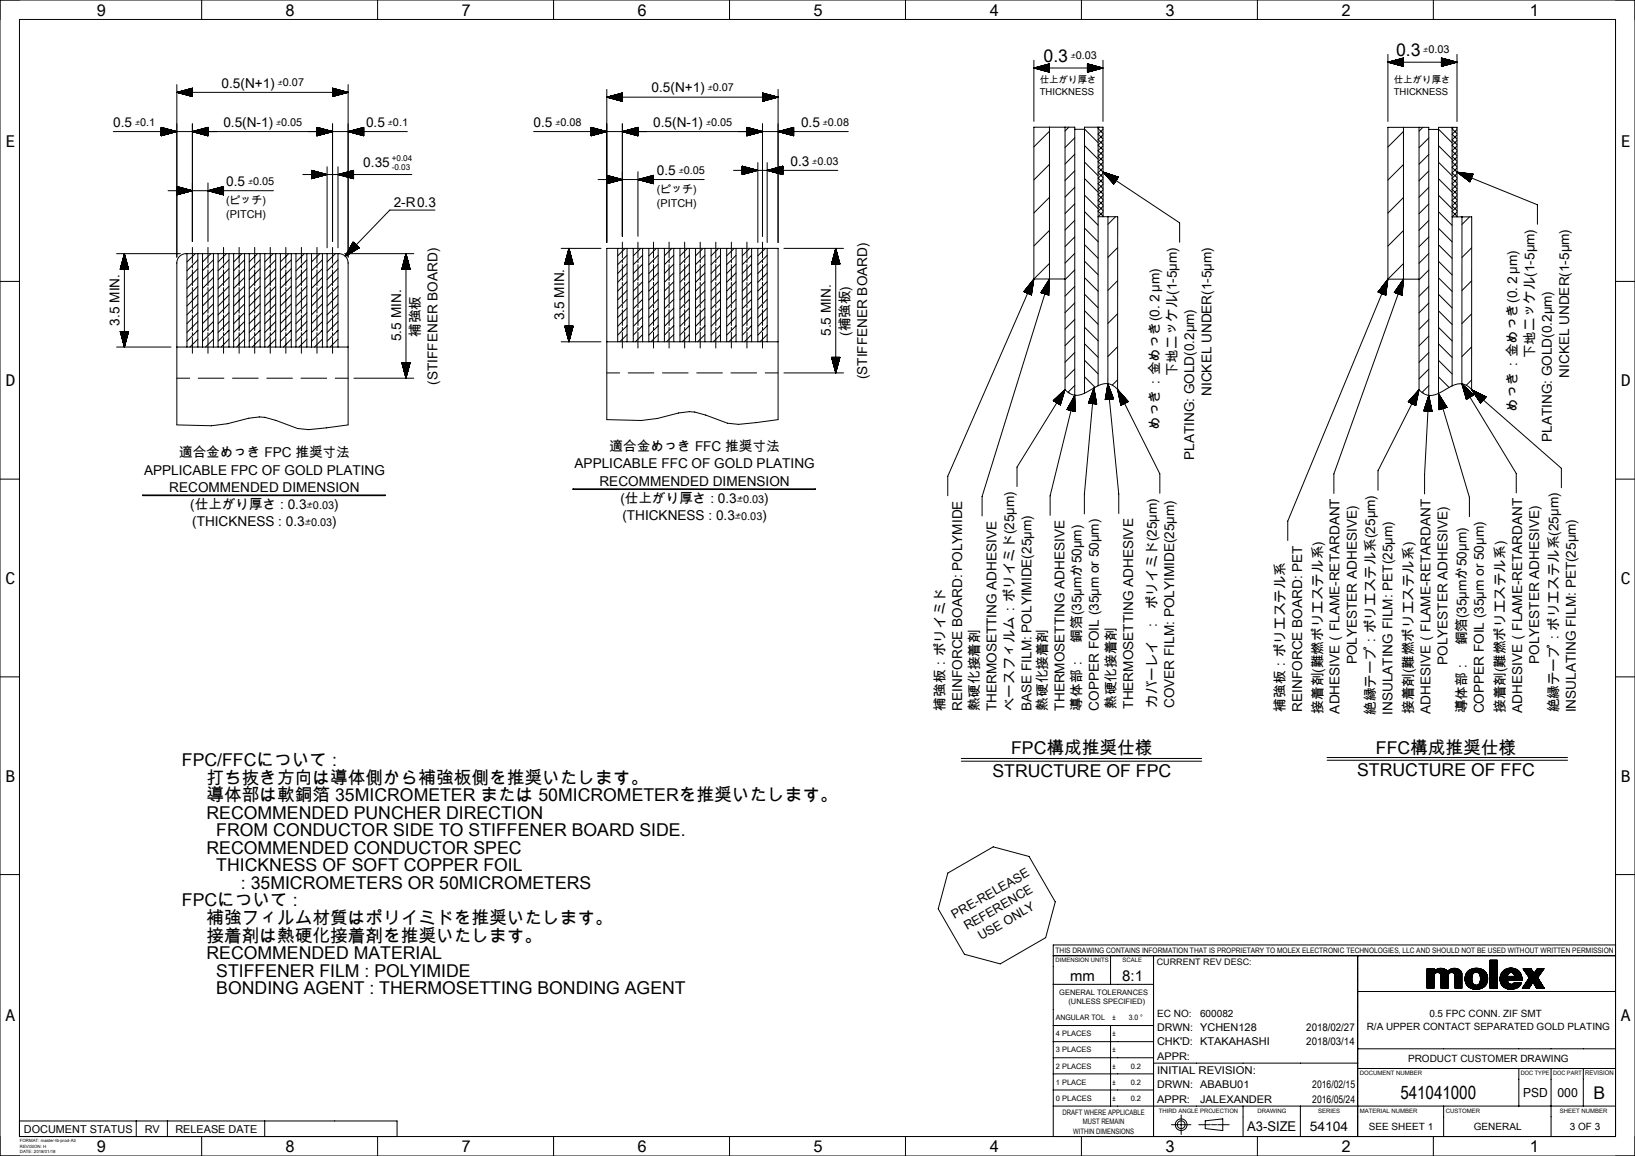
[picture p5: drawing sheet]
<svg xmlns="http://www.w3.org/2000/svg" width="420mm" height="297mm" viewBox="0 0 420 297" stroke-linecap="round" stroke-linejoin="round" font-family="sans-serif">
<defs><g id="words">
<text font-size="4.8" x="359.7" y="282.3">541041000</text>
<g font-size="4.5">
<text x="268.1" y="15.9">0.3</text>
<text x="358.6" y="14.4">0.3</text>
<text x="46.7" y="196.8">FPC/FFCについて :</text>
<text x="259.8" y="193.7">FPC構成推奨仕様</text>
<text x="353.4" y="193.7">FFC構成推奨仕様</text>
<text x="53" y="201.3">打ち抜き方向は導体側から補強板側を推奨いたします。</text>
<text x="255" y="199.5">STRUCTURE OF FPC</text>
<text x="348.6" y="199.5">STRUCTURE OF FFC</text>
<text x="53" y="205.8">導体部は軟銅箔 35MICROMETER または 50MICROMETERを推奨いたします。</text>
<text x="53" y="210.3">RECOMMENDED PUNCHER DIRECTION</text>
<text x="55.6" y="214.9">FROM CONDUCTOR SIDE TO STIFFENER BOARD SIDE.</text>
<text x="53" y="219.4">RECOMMENDED CONDUCTOR SPEC</text>
<text x="55.6" y="223.9">THICKNESS OF SOFT COPPER FOIL</text>
<text x="46.7" y="232.9">FPCについて :</text>
<text x="61.9" y="228.4">: 35MICROMETERS OR 50MICROMETERS</text>
<text x="53" y="237.4">補強フィルム材質はポリイミドを推奨いたします。</text>
<text x="53" y="241.9">接着剤は熱硬化接着剤を推奨いたします。</text>
<text x="53" y="246.4">RECOMMENDED MATERIAL</text>
<text x="55.6" y="250.9">STIFFENER FILM : POLYIMIDE</text>
<text x="55.6" y="255.4">BONDING AGENT : THERMOSETTING BONDING AGENT</text>
<text x="409.4" y="282.3">B</text>
</g>
<g font-size="4.2">
<text x="24.8" y="4">9</text>
<text x="73.3" y="4">8</text>
<text x="118.5" y="4">7</text>
<text x="163.7" y="4">6</text>
<text x="208.9" y="4">5</text>
<text x="254.1" y="4">4</text>
<text x="299.3" y="4">3</text>
<text x="344.5" y="4">2</text>
<text x="393" y="4">1</text>
<text x="1.4" y="37.7">E</text>
<text x="416.4" y="37.7">E</text>
<text x="1.4" y="99.2">D</text>
<text x="416.4" y="99.2">D</text>
<text x="1.4" y="150">C</text>
<text x="416.4" y="150">C</text>
<text x="1.4" y="200.8">B</text>
<text x="416.4" y="200.8">B</text>
<text x="1.4" y="262.3">A</text>
<text x="416.4" y="262.3">A</text>
<text x="24.8" y="296">9</text>
<text x="73.3" y="296">8</text>
<text x="118.5" y="296">7</text>
<text x="163.7" y="296">6</text>
<text x="208.9" y="296">5</text>
<text x="254.1" y="296">4</text>
<text x="299.3" y="296">3</text>
<text x="344.5" y="296">2</text>
<text x="393" y="296">1</text>
</g>
<g font-size="3.9">
<text x="274.9" y="252">mm</text>
<text x="288.3" y="252">8:1</text>
</g>
<g font-size="3.5">
<text x="56.9" y="22.5">0.5(N+1)</text>
<text x="167.4" y="23.7">0.5(N+1)</text>
<text x="29.1" y="32.6">0.5</text>
<text x="57.4" y="32.6">0.5(N-1)</text>
<text x="94" y="32.6">0.5</text>
<text x="137.1" y="32.6">0.5</text>
<text x="167.8" y="32.6">0.5(N-1)</text>
<text x="205.8" y="32.6">0.5</text>
<text x="58.1" y="47.7">0.5</text>
<text x="93.3" y="43">0.35</text>
<text x="168.7" y="44.9">0.5</text>
<text x="203.1" y="42.5">0.3</text>
<text x="101.1" y="53.2">2-R0.3</text>
<text x="30.7" y="83.7" transform="rotate(-90 30.7 83.7)">3.5 MIN.</text>
<text x="144.9" y="82.3" transform="rotate(-90 144.9 82.3)">3.5 MIN.</text>
<text x="103" y="87.7" transform="rotate(-90 103 87.7)">5.5 MIN.</text>
<text x="108" y="86.5" transform="rotate(-90 108 86.5)">補強板</text>
<text x="213.4" y="86.3" transform="rotate(-90 213.4 86.3)">5.5 MIN.</text>
<text x="218.3" y="86.3" transform="rotate(-90 218.3 86.3)">(補強板)</text>
<text x="394.2" y="95.5" transform="rotate(-90 394.2 95.5)">下地ニッケル(1-5μm)</text>
<text x="112.4" y="98.8" transform="rotate(-90 112.4 98.8)">(STIFFENER BOARD)</text>
<text x="222.8" y="97.5" transform="rotate(-90 222.8 97.5)">(STIFFENER BOARD)</text>
<text x="302.3" y="100.2" transform="rotate(-90 302.3 100.2)">下地ニッケル(1-5μm)</text>
<text x="311.2" y="101.7" transform="rotate(-90 311.2 101.7)">NICKEL UNDER(1-5μm)</text>
<text x="403.1" y="97.1" transform="rotate(-90 403.1 97.1)">NICKEL UNDER(1-5μm)</text>
<text x="389.8" y="105.8" transform="rotate(-90 389.8 105.8)">めっき：金めっき(0.２μm)</text>
<text x="297.9" y="110.4" transform="rotate(-90 297.9 110.4)">めっき：金めっき(0.２μm)</text>
<text x="398.6" y="113.6" transform="rotate(-90 398.6 113.6)">PLATING: GOLD(0.2μm)</text>
<text x="46" y="117.5">適合金めっき FPC 推奨寸法</text>
<text x="156.6" y="115.9">適合金めっき FFC 推奨寸法</text>
<text x="306.7" y="118.2" transform="rotate(-90 306.7 118.2)">PLATING: GOLD(0.2μm)</text>
<text x="37" y="121.9">APPLICABLE FPC OF GOLD PLATING</text>
<text x="147.6" y="120.4">APPLICABLE FFC OF GOLD PLATING</text>
<text x="154" y="124.8">RECOMMENDED DIMENSION</text>
<text x="43.5" y="126.4">RECOMMENDED DIMENSION</text>
<text x="48.9" y="130.8">(仕上がり厚さ : 0.3</text>
<text x="159.4" y="129.2">(仕上がり厚さ : 0.3</text>
<text x="49.4" y="135.3">(THICKNESS : 0.3</text>
<text x="159.9" y="133.7">(THICKNESS : 0.3</text>
<text x="348.6" y="170.7" transform="rotate(-90 348.6 170.7)">POLYESTER ADHESIVE)</text>
<text x="371.9" y="170.8" transform="rotate(-90 371.9 170.8)">POLYESTER ADHESIVE)</text>
<text x="395.4" y="170.6" transform="rotate(-90 395.4 170.6)">POLYESTER ADHESIVE)</text>
<text x="242.7" y="182.6" transform="rotate(-90 242.7 182.6)">補強板：ポリイミド</text>
<text x="247.2" y="182.6" transform="rotate(-90 247.2 182.6)">REINFORCE BOARD: POLYMIDE</text>
<text x="251.5" y="182.7" transform="rotate(-90 251.5 182.7)">熱硬化接着剤</text>
<text x="256" y="182.7" transform="rotate(-90 256 182.7)">THERMOSETTING ADHESIVE</text>
<text x="260.5" y="182.7" transform="rotate(-90 260.5 182.7)">ベースフィルム：ポリイミド(25μm)</text>
<text x="265" y="182.7" transform="rotate(-90 265 182.7)">BASE FILM: POLYIMIDE(25μm)</text>
<text x="269" y="182.6" transform="rotate(-90 269 182.6)">熱硬化接着剤</text>
<text x="273.4" y="182.6" transform="rotate(-90 273.4 182.6)">THERMOSETTING ADHESIVE</text>
<text x="277.8" y="182.6" transform="rotate(-90 277.8 182.6)">導体部：　銅箔(35μmか50μm)</text>
<text x="282.3" y="182.6" transform="rotate(-90 282.3 182.6)">COPPER FOIL (35μm or 50μm)</text>
<text x="286.6" y="182.1" transform="rotate(-90 286.6 182.1)">熱硬化接着剤</text>
<text x="291.1" y="182.1" transform="rotate(-90 291.1 182.1)">THERMOSETTING ADHESIVE</text>
<text x="297.2" y="181.9" transform="rotate(-90 297.2 181.9)">カバーレイ　:　ポリイミド(25μm)</text>
<text x="301.6" y="181.9" transform="rotate(-90 301.6 181.9)">COVER FILM: POLYIMIDE(25μm)</text>
<text x="330.1" y="182.8" transform="rotate(-90 330.1 182.8)">補強板：ポリエステル系</text>
<text x="334.5" y="182.8" transform="rotate(-90 334.5 182.8)">REINFORCE BOARD: PET</text>
<text x="339.7" y="183.3" transform="rotate(-90 339.7 183.3)">接着剤(難燃ポリエステル系)</text>
<text x="344.1" y="183.3" transform="rotate(-90 344.1 183.3)">ADHESIVE（FLAME-RETARDANT</text>
<text x="353.3" y="183.6" transform="rotate(-90 353.3 183.6)">絶縁テープ：ポリエステル系(25μm)</text>
<text x="357.7" y="183.6" transform="rotate(-90 357.7 183.6)">INSULATING FILM: PET(25μm)</text>
<text x="363" y="183.5" transform="rotate(-90 363 183.5)">接着剤(難燃ポリエステル系)</text>
<text x="367.4" y="183.5" transform="rotate(-90 367.4 183.5)">ADHESIVE（FLAME-RETARDANT</text>
<text x="376.7" y="183.3" transform="rotate(-90 376.7 183.3)">導体部：　銅箔(35μmか50μm)</text>
<text x="381.2" y="183.3" transform="rotate(-90 381.2 183.3)">COPPER FOIL (35μm or 50μm)</text>
<text x="386.5" y="183.2" transform="rotate(-90 386.5 183.2)">接着剤(難燃ポリエステル系)</text>
<text x="391" y="183.2" transform="rotate(-90 391 183.2)">ADHESIVE（FLAME-RETARDANT</text>
<text x="400.4" y="183" transform="rotate(-90 400.4 183)">絶縁テープ：ポリエステル系(25μm)</text>
<text x="404.8" y="183" transform="rotate(-90 404.8 183)">INSULATING FILM: PET(25μm)</text>
<text x="320.4" y="290.6">A3-SIZE</text>
</g>
<text font-size="3.4" x="336.5" y="290.6">54104</text>
<g font-size="3.2">
<text x="245.2" y="236.1" transform="rotate(-30 245.2 236.1)">PRE-RELEASE</text>
<text x="248.4" y="239" transform="rotate(-30 248.4 239)">REFERENCE</text>
<text x="252" y="241.6" transform="rotate(-30 252 241.6)">USE ONLY</text>
<text x="391.3" y="281.9">PSD</text>
<text x="400.1" y="281.9">000</text>
</g>
<g font-size="3.1">
<text x="78.8" y="130.8">±0.03)</text>
<text x="189.3" y="129.2">±0.03)</text>
<text x="78.3" y="135.3">±0.03)</text>
<text x="188.8" y="133.7">±0.03)</text>
</g>
<g font-size="2.8">
<text x="58.1" y="52.5">(ピッチ)</text>
<text x="168.7" y="49.6">(ピッチ)</text>
<text x="168.7" y="53.2">(PITCH)</text>
<text x="58.1" y="56.1">(PITCH)</text>
<text x="297.2" y="268.6">CHK'D: KTAKAHASHI</text>
<text x="297.2" y="275.9">INITIAL REVISION:</text>
<text x="6.1" y="291">DOCUMENT STATUS</text>
<text x="37.2" y="291">RV</text>
<text x="45" y="291">RELEASE DATE</text>
</g>
<g font-size="2.7">
<text x="297.2" y="264.9">DRWN: YCHEN128</text>
<text x="335.6" y="264.9">2018/02/27</text>
<text x="335.6" y="268.5">2018/03/14</text>
<text x="297.2" y="272.2">APPR:</text>
<text x="297.2" y="279.6">DRWN: ABABU01</text>
<text x="337.1" y="279.6">2016/02/15</text>
<text x="297.2" y="283.3">APPR:</text>
<text x="308.3" y="283.3">JALEXANDER</text>
<text x="337.1" y="283.3">2016/05/24</text>
</g>
<g font-size="2.6">
<text x="297.2" y="261.2">EC NO:</text>
<text x="308.3" y="261.2">600082</text>
<text x="367.2" y="261.4">0.5 FPC CONN. ZIF SMT</text>
<text x="351.1" y="264.7">R/A UPPER CONTACT SEPARATED GOLD PLATING</text>
<text x="361.7" y="272.9">PRODUCT CUSTOMER DRAWING</text>
<text x="351.6" y="290.4">SEE SHEET 1</text>
<text x="378.6" y="290.4">GENERAL</text>
<text x="403.3" y="290.4">3 OF 3</text>
</g>
<g font-size="2.5">
<text x="275" y="15.2">±0.03</text>
<text x="365.6" y="13.7">±0.03</text>
<text x="71.4" y="22.2">±0.07</text>
<text x="181.8" y="23.4">±0.07</text>
<text x="34.7" y="32.3">±0.1</text>
<text x="70.9" y="32.3">±0.05</text>
<text x="99.6" y="32.3">±0.1</text>
<text x="142.7" y="32.3">±0.08</text>
<text x="181.4" y="32.3">±0.05</text>
<text x="211.4" y="32.3">±0.08</text>
<text x="63.7" y="47.5">±0.05</text>
<text x="174.4" y="44.6">±0.05</text>
<text x="208.7" y="42.3">±0.03</text>
</g>
<g font-size="2.4">
<text x="267.1" y="21.3">仕上がり厚さ</text>
<text x="358" y="21.3">仕上がり厚さ</text>
<text x="267.1" y="24.4">THICKNESS</text>
<text x="358" y="24.4">THICKNESS</text>
</g>
<text font-size="2.3" x="297.1" y="248.1">CURRENT REV DESC:</text>
<g font-size="2.1">
<text x="100.6" y="41.5">+0.04</text>
<text x="100.6" y="43.6">-0.03</text>
</g>
<g font-size="1.9">
<text x="271.2" y="244.9">THIS DRAWING CONTAINS INFORMATION THAT IS PROPRIETARY TO MOLEX ELECTRONIC TECHNOLOGIES, LLC AND SHOULD NOT BE USED WITHOUT WRITTEN PERMISSION</text>
<text x="272.1" y="255.6">GENERAL TOLERANCES</text>
<text x="271.2" y="262.1">ANGULAR TOL</text>
<text x="274.5" y="258">(UNLESS SPECIFIED)</text>
<text x="285.8" y="262.1">±</text>
<text x="290" y="262.1">3.0 °</text>
<text x="271.2" y="266.3">4 PLACES</text>
<text x="285.8" y="266.2">±</text>
<text x="271.2" y="270.4">3 PLACES</text>
<text x="271.2" y="274.5">2 PLACES</text>
<text x="285.8" y="270.4">±</text>
<text x="285.8" y="274.5">±</text>
<text x="290.5" y="274.5">0.2</text>
<text x="271.2" y="278.7">1 PLACE</text>
<text x="285.8" y="278.7">±</text>
<text x="290.5" y="278.7">0.2</text>
<text x="271.3" y="282.8">0 PLACES</text>
<text x="273" y="286.3">DRAFT WHERE APPLICABLE</text>
<text x="285.8" y="282.8">±</text>
<text x="290.5" y="282.8">0.2</text>
<text x="275.7" y="291.2">WITHIN DIMENSIONS</text>
<text x="278.1" y="288.8">MUST REMAIN</text>
</g>
<text font-size="1.7" x="407.2" y="276.2">REVISION</text>
<g font-size="1.5">
<text x="271.2" y="247.2">DIMENSION UNITS</text>
<text x="288.3" y="247.2">SCALE</text>
<text x="349.3" y="276.2">DOCUMENT NUMBER</text>
<text x="390.7" y="276.2">DOC TYPE</text>
<text x="399" y="276.2">DOC PART</text>
<text x="297.7" y="285.9">THIRD ANGLE PROJECTION</text>
<text x="323" y="285.9">DRAWING</text>
<text x="338.6" y="285.9">SERIES</text>
<text x="349.3" y="285.8">MATERIAL NUMBER</text>
<text x="371.4" y="285.9">CUSTOMER</text>
<text x="400.7" y="285.9">SHEET NUMBER</text>
</g>
<g font-size="1.1">
<text x="5.1" y="293.5">FORMAT: master-tb-prod-A3</text>
<text x="5.1" y="294.9">REVISION: H</text>
<text x="5.1" y="296.3">DATE: 2018/01/18</text>
</g>
</g></defs>
<g fill="none" stroke="#000" stroke-width=".26">
<path d="M0 0h420v297h-420zM51.8 0v5M97 0v5M142.2 0v5M187.4 0v5M232.6 0v5M277.8 0v5M323 0v5M368.2 0v5M5 5h410v287h-410zM265.6 15.5v15.7M265.6 17.5l4-1.1v2.1"/>
<path d="M265.6 17.5h17.7M265.6 17.5l4 1M265.7 17.5h3.9M265.8 17.4h3.8M266 17.6h3.6M266 17.4h3.6M266.2 17.6h3.4M266.2 17.3h3.4M266.4 17.7h3.2M266.5 17.2h3.1M266.7 17.8h2.9M266.7 17.2h2.9"/>
<path d="M266.9 17.8h2.7M267 17.1h2.6M267.1 17.9h2.5M267.2 17h2.4M267.4 18h2.2M267.4 17h2.2M267.6 18h2M267.7 16.9h1.9M267.8 18.1h1.8M267.9 16.8h1.7M268.1 18.2h1.5M268.1 16.8h1.5"/>
<path d="M268.3 18.2h1.3M268.5 16.7h1.1M268.7 18.3h.9M268.7 16.7h.9M268.9 18.4h.7M268.9 16.6h.7M269.1 18.4h.5M269.2 16.5h.4M269.4 16.5h.2M269.4 18.5h.2M269.6 18.5h.1M279.3 16.4l.3 .1"/>
<path d="M279.3 16.5h.5M279.3 16.5l.8 .1M279.3 16.6l1 .1M279.3 16.7h1.2M279.3 16.7l1.5 .1M279.3 16.8h1.7M279.3 16.9h1.9M279.3 16.9l2.2 .1M279.3 17h2.4M279.3 17.1h2.6M279.3 17.1l2.9 .1M279.3 17.2h3.1"/>
<path d="M279.3 17.3h3.4M279.3 17.3l3.6 .1M279.3 17.4h3.8M279.3 18.5h.1M279.6 18.5h-.3M279.9 18.4l-.6 .1M280.1 18.4h-.8M280.3 18.3h-1M280.6 18.2l-1.3 .1M280.8 18.2h-1.5M281.1 18.1h-1.8M281.3 18l-2 .1"/>
<path d="M281.5 18h-2.2M281.8 17.9h-2.5M282 17.8l-2.7 .1M282.2 17.8h-2.9M282.5 17.7l-3.2 .1M282.7 17.6l-3.4 .1M282.9 17.6h-3.6M283.2 17.5l-3.9 .1M283.3 17.5l-4-1.1v2.1M283.3 17.5l-4 1M283.3 15.5v15.7M356.5 14v17.2"/>
<path d="M356.5 16h17.8M356.6 15.9h3.9M356.7 16h3.8M356.9 16.1h3.6M356.9 15.9h3.6M357.2 15.8h3.3M357.3 16.2h3.2M357.4 15.8h3.1M357.5 16.2h3M357.7 16.3h2.8M357.7 15.7h2.8M357.9 15.6h2.6"/>
<path d="M358 16.4h2.5M358.1 15.6h2.4M358.2 16.4h2.3M358.4 16.5h2.1M358.4 15.5h2.1M358.6 15.4h1.9M358.7 16.6h1.8M358.8 15.4h1.7M358.9 16.6h1.6M359.1 16.7h1.4M359.1 15.3h1.4M359.3 15.2h1.2"/>
<path d="M359.4 16.7h1.1M359.5 15.2h1M359.6 16.8h.9M359.8 16.9h.7M359.8 15.1h.7M360 15.1h.5M360.1 16.9h.4M360.3 17h.2M360.3 15h.2M360.5 14.9h.1M360.5 14.9v2.2l-4-1.1M360.5 14.9l-4 1.1"/>
<path d="M370.3 14.9h.1M370.3 14.9l.2 .1M370.3 15l.5 .1M370.3 15.1h.7M370.3 15.1l1 .1M370.3 15.2h1.2M370.3 15.3h1.4M370.3 15.3l1.7 .1M370.3 15.4h1.9M370.3 15.5h2.1M370.3 15.5l2.4 .1M370.3 15.6h2.6"/>
<path d="M370.3 15.7h2.8M370.3 15.7l3.1 .1M370.3 15.8h3.3M370.3 15.8l3.5 .1M370.3 15.9h3.9M370.3 14.9l4 1.1M370.3 14.9v2.2l4-1.1M370.5 17h-.2M370.7 16.9l-.4 .1M371 16.9h-.7M371.2 16.8h-.9M371.4 16.7l-1.1 .1"/>
<path d="M371.7 16.7h-1.4M371.9 16.6h-1.6M372.1 16.6h-1.8M372.4 16.5h-2.1M372.6 16.4h-2.3M372.8 16.4h-2.5M373.1 16.3h-2.8M373.3 16.2l-3 .1M373.5 16.2h-3.2M373.8 16.1l-3.5 .1M374.1 16l-3.8 .1M374.3 14v17.2"/>
<path d="M29.1 33.8h75.5M41.4 33.3h2.1M41.4 33.2h1.9M41.4 32.7l4 1.1-4 1.1M41.4 32.7v2.2M41.4 32.7l.1 .1M41.4 32.8h.3M41.4 32.9h.7M41.4 32.9l.9 .1M41.4 33h1.2M41.4 33.1h1.4M41.4 33.1h1.6"/>
<path d="M41.4 33.3h2.3M41.4 33.4h2.6M41.4 33.4l2.8 .1M41.4 33.5h3M41.4 33.6h3.3M41.4 33.6l3.5 .1M41.4 33.7h3.7M41.5 34.8l-.1 .1M41.7 34.8h-.3M42.1 34.7l-.7 .1M42.3 34.7h-.9M42.5 34.6h-1.1"/>
<path d="M42.8 34.5l-1.4 .1M43 34.5h-1.6M43.2 34.4h-1.8M43.5 34.3l-2.1 .1M43.7 34.3h-2.3M43.9 34.2h-2.5M44.2 34.1l-2.8 .1M44.4 34.1h-3M44.6 34l-3.2 .1M44.9 33.9l-3.5 .1M45.1 33.9h-3.7M45.4 33.8l-4 .1"/>
<path d="M45.4 21.7v44.4M45.4 23.7h44M45.4 23.7l4 1.1M45.4 23.7h4M45.7 23.8h3.7M45.7 23.6h3.7M46 23.9h3.4M46 23.6h3.4M46.2 23.9h3.2M46.2 23.5h3.2M46.5 24h2.9M46.5 23.5h2.9"/>
<path d="M46.7 24.1h2.7M46.7 23.4h2.7M46.9 24.1h2.5M47 23.3h2.4M47.2 24.2h2.2M47.2 23.3h2.2M47.4 24.3h2M47.4 23.2h2M47.6 24.3h1.8M47.7 23.1h1.7M47.9 24.4h1.5M47.9 23.1h1.5"/>
<path d="M48.1 24.4h1.3M48.1 23h1.3M48.4 24.5h1M48.4 22.9h1M48.6 24.6h.8M48.6 22.9h.8M48.8 24.6h.6M48.8 22.8h.6M49.1 24.7h.3M49.1 22.7h.3M49.3 24.8h.1M49.3 22.7h.1"/>
<path d="M49.4 22.7v2.1M49.4 31.8v30.3M49.4 22.7l-4 1M49.4 33.8h4M49.7 33.7h3.7M49.7 33.9h3.7M50 33.7h3.4M50 33.9h3.4M50.2 33.6h3.2M50.3 34h3.1M50.5 33.5h2.9M50.5 34.1h2.9"/>
<path d="M50.7 33.5h2.7M50.7 34.1h2.7M50.9 33.4h2.5M51 34.2h2.4M51.2 33.3h2.2M51.2 34.3h2.2M51.4 33.3h2M51.4 34.3h2M51.6 33.2h1.8M51.7 34.4h1.7M51.9 33.1h1.5M51.9 34.5h1.5"/>
<path d="M52.1 33.1h1.3M52.1 34.5h1.3M52.3 33h1.1M52.4 34.6h1M52.6 33h.8M52.6 34.7h.8M52.8 32.9h.6M52.8 34.7h.6M53.1 32.8h.3M53.1 34.8h.3M53.3 32.8h.1M53.3 34.8h.1"/>
<path d="M53.4 32.7l-4 1.1 4 1.1M53.4 32.7v2.2M81.4 33.3h2.1M81.4 33.2h1.9M81.4 32.7l.1 .1M81.4 32.8h.3M81.4 32.9h.7M81.4 32.9l.9 .1M81.4 33h1.2M81.4 33.1h1.4M81.4 33.1h1.6M81.4 33.3h2.3"/>
<path d="M81.4 33.4h2.6M81.4 33.4l2.8 .1M81.4 33.5h3M81.4 33.6h3.3M81.4 33.6l3.5 .1M81.4 33.7h3.7M81.4 32.7l4 1.1-4 1.1M81.4 32.7v2.2M81.5 34.8l-.1 .1M81.7 34.8h-.3M82.1 34.7l-.7 .1M82.3 34.7h-.9"/>
<path d="M82.5 34.6h-1.1M82.8 34.5l-1.4 .1M83 34.5h-1.6M83.2 34.4h-1.8M83.5 34.3l-2.1 .1M83.7 34.3h-2.3M83.9 34.2h-2.5M84.2 34.1l-2.8 .1M84.4 34.1h-3M84.6 34l-3.2 .1M84.9 33.9l-3.5 .1M85.1 33.9h-3.7"/>
<path d="M85.4 33.8l-4 .1M85.4 22.7v2.1M85.4 31.8v30.3M85.4 22.7h.1M85.4 22.7h.3M85.4 22.8h.7M85.4 22.9h.9M85.4 22.9h1.1M85.4 23h1.4M85.4 23l1.6 .1M85.4 23.1h1.8M85.4 23.2h2.1"/>
<path d="M85.4 23.2l2.3 .1M85.4 23.3h2.5M85.4 23.3l2.8 .1M85.4 23.4l3 .1M85.4 23.5h3.3M85.4 23.6h3.5M85.4 23.6h3.7M85.4 23.7h4M85.4 22.7l4 1M85.5 24.8h-.1M85.7 24.7h-.3M86.1 24.6l-.7 .1"/>
<path d="M86.3 24.6h-.9M86.5 24.5l-1.1 .1M86.8 24.4l-1.4 .1M87 24.4h-1.6M87.3 24.3l-1.9 .1M87.5 24.3h-2.1M87.7 24.2h-2.3M88 24.1l-2.6 .1M88.2 24.1h-2.8M88.4 24h-3M88.7 23.9l-3.3 .1M88.9 23.9h-3.5"/>
<path d="M89.1 23.8h-3.7M89.4 21.7v44.4M89.4 23.7l-4 1.1M89.4 33.8h4M89.7 33.7h3.7M89.7 33.9h3.7M90 33.7h3.4M90 33.9h3.4M90.2 33.6h3.2M90.3 34h3.1M90.5 33.5h2.9M90.5 34.1h2.9"/>
<path d="M90.7 33.5h2.7M90.7 34.1h2.7M90.9 33.4h2.5M91 34.2h2.4M91.2 33.3h2.2M91.2 34.3h2.2M91.4 33.3h2M91.4 34.3h2M91.6 33.2h1.8M91.7 34.4h1.7M91.9 33.1h1.5M91.9 34.5h1.5"/>
<path d="M92.1 33.1h1.3M92.1 34.5h1.3M92.3 33h1.1M92.4 34.6h1M92.6 33h.8M92.6 34.7h.8M92.8 32.9h.6M92.8 34.7h.6M93.1 32.8h.3M93.1 34.8h.3M93.3 32.8h.1M93.3 34.8h.1"/>
<path d="M93.4 32.7l-4 1.1 4 1.1M93.4 32.7v2.2M137.1 33.8h80.8M151.9 33.3h2M151.9 33.2h1.8M151.9 32.7l.1 .1M151.9 32.8h.3M151.9 32.9h.6M151.9 32.9l.8 .1M151.9 33h1.1M151.9 33.1h1.3M151.9 33.1h1.5"/>
<path d="M151.9 33.3h2.2M151.9 33.4h2.5M151.9 33.4l2.7 .1M151.9 33.5h2.9M151.9 33.6h3.2M151.9 33.6l3.4 .1M151.9 33.7h3.6M151.9 32.7l4 1.1-4 1.1M151.9 32.7v2.2M152 34.8l-.1 .1M152.2 34.8h-.3M152.5 34.7l-.6 .1"/>
<path d="M152.7 34.7h-.8M152.9 34.6h-1M153.2 34.5l-1.3 .1M153.4 34.5h-1.5M153.6 34.4h-1.7M153.9 34.3l-2 .1M154.1 34.3h-2.2M154.3 34.2h-2.4M154.6 34.1l-2.7 .1M154.8 34.1h-2.9M155 34l-3.1 .1M155.3 33.9l-3.4 .1"/>
<path d="M155.5 33.9h-3.6M155.9 33.8l-4 .1M155.9 25h44M155.9 23v39.3M155.9 25l4 1M156 24.9h3.9M156.1 25h3.8M156.2 24.9h3.7M156.3 25.1h3.6M156.5 24.8h3.4M156.6 25.2h3.3M156.7 24.7h3.2"/>
<path d="M156.8 25.2h3.1M156.9 24.7h3M157.1 25.3h2.8M157.2 24.6h2.7M157.3 25.4h2.6M157.4 24.6h2.5M157.5 25.4h2.4M157.6 24.5h2.3M157.8 25.5h2.1M157.9 24.4h2M158 25.5h1.9M158.1 24.4h1.8"/>
<path d="M158.2 25.6h1.7M158.3 24.3h1.6M158.5 25.7h1.4M158.6 24.2h1.3M158.7 25.7h1.2M158.8 24.2h1.1M158.9 25.8h1M159.1 24.1h.8M159.2 25.9h.7M159.3 24h.6M159.4 25.9h.5M159.6 24h.3"/>
<path d="M159.7 26h.2M159.9 23.9h.1M159.9 23.9v2.1M159.9 31.8v28.9M159.9 23.9l-4 1.1M159.9 33.8h4M160.2 33.7h3.7M160.2 33.9h3.7M160.4 33.7h3.5M160.4 33.9h3.5M160.6 33.6h3.3M160.7 34h3.2"/>
<path d="M160.9 33.5h3M160.9 34.1h3M161.1 33.5h2.8M161.1 34.1h2.8M161.3 33.4h2.6M161.4 34.2h2.5M161.6 33.3h2.3M161.6 34.3h2.3M161.8 33.3h2.1M161.8 34.3h2.1M162 33.2h1.9M162.1 34.4h1.8"/>
<path d="M162.3 33.1h1.6M162.3 34.5h1.6M162.5 33.1h1.4M162.5 34.5h1.4M162.7 33h1.2M162.8 34.6h1.1M163 33h.9M163 34.7h.9M163.2 32.9h.7M163.2 34.7h.7M163.6 32.8h.3M163.6 34.8h.3"/>
<path d="M163.8 32.8h.1M163.8 34.8h.1M163.9 32.7v2.2M163.9 32.7l-4 1.1 4 1.1M191.9 33.3h2M191.9 33.2h1.8M191.9 32.7l.1 .1M191.9 32.8h.3M191.9 32.9h.6M191.9 32.9l.8 .1M191.9 33h1.1M191.9 33.1h1.3"/>
<path d="M191.9 33.1h1.5M191.9 33.3h2.2M191.9 33.4h2.5M191.9 33.4l2.7 .1M191.9 33.5h2.9M191.9 33.6h3.2M191.9 33.6l3.4 .1M191.9 33.7h3.6M191.9 32.7l4 1.1-4 1.1M191.9 32.7v2.2M192 34.8l-.1 .1M192.2 34.8h-.3"/>
<path d="M192.5 34.7l-.6 .1M192.7 34.7h-.8M192.9 34.6h-1M193.2 34.5l-1.3 .1M193.4 34.5h-1.5M193.6 34.4h-1.7M193.9 34.3l-2 .1M194.1 34.3h-2.2M194.3 34.2h-2.4M194.6 34.1l-2.7 .1M194.8 34.1h-2.9M195 34l-3.1 .1"/>
<path d="M195.3 33.9l-3.4 .1M195.5 33.9h-3.6M195.9 33.8l-4 .1M195.9 24.8h3.3M195.9 24.7h3.1M195.9 24.6l2.9 .1M195.9 24.6h2.6M195.9 24.5l2.4 .1M195.9 24.4l2.2 .1M195.9 24.4h1.9M195.9 24.3l1.7 .1M195.9 24.3h1.5"/>
<path d="M195.9 24.2h1.2M195.9 24.1l1 .1M195.9 24.1h.7M195.9 24h.5M195.9 23.9l.3 .1M195.9 23.9h.1M195.9 24.8l3.7 .1M195.9 24.9h3.9M195.9 23.9l4 1.1M195.9 23.9v2.1M195.9 31.8v28.9M196.1 26h-.2"/>
<path d="M196.3 25.9h-.4M196.5 25.9h-.6M196.8 25.8h-.9M197 25.7l-1.1 .1M197.2 25.7h-1.3M197.5 25.6l-1.6 .1M197.7 25.5l-1.8 .1M197.9 25.5h-2M198.2 25.4l-2.3 .1M198.4 25.4h-2.5M198.6 25.3h-2.7M198.9 25.2l-3 .1"/>
<path d="M199.1 25.2h-3.2M199.4 25.1h-3.5M199.7 25l-3.8 .1M199.9 23v39.3M199.9 25l-4 1M199.9 33.8h4M200.2 33.7h3.7M200.2 33.9h3.7M200.4 33.7h3.5M200.4 33.9h3.5M200.6 33.6h3.3M200.7 34h3.2"/>
<path d="M200.9 33.5h3M200.9 34.1h3M201.1 33.5h2.8M201.1 34.1h2.8M201.3 33.4h2.6M201.4 34.2h2.5M201.6 33.3h2.3M201.6 34.3h2.3M201.8 33.3h2.1M201.8 34.3h2.1M202 33.2h1.9M202.1 34.4h1.8"/>
<path d="M202.3 33.1h1.6M202.3 34.5h1.6M202.5 33.1h1.4M202.5 34.5h1.4M202.7 33h1.2M202.8 34.6h1.1M203 33h.9M203 34.7h.9M203.2 32.9h.7M203.2 34.7h.7M203.5 32.8h.4M203.5 34.8h.4"/>
<path d="M203.8 32.8h.1M203.8 34.8h.1M203.9 32.7l-4 1.1 4 1.1M203.9 32.7v2.2M269.6 32.7v39M269.6 33.7l-4 4M273.6 32.7v67.4M274.6 32.7l-1 1M276.1 33.2h2.5M276.1 39.6l-2.5 2.5M276.1 35.4l-2.5 2.5M278.6 33.1l3.5 3.6"/>
<path d="M278.6 37.4l3.5 3.5M282.1 32.7v66.4M282.5 32.7l-.4 .4 1.2 1.2M283.1 32.7l.2 .2M283.3 33.2l-1.2 1.3 1.2 1.2M283.3 34.6l-1.2 1.3 1.2 1.2M283.3 36l-1.2 1.3 1.2 1.3M283.3 37.5l-1.2 1.2 1.2 1.3M283.3 38.9l-1.2 1.2 1.2 1.3M360.5 32.7v39M360.5 33.8l-4 4M364.5 32.7v67.4"/>
<path d="M365.5 32.7l-1 1M367 33.3h2.5M367 39.7l-2.5 2.5M367 35.4l-2.5 2.5M369.5 33.2l3.5 3.5M369.5 37.4l3.5 3.5M373 32.7v66.5M373.4 32.7l-.4 .4 1.3 1.2M374.1 32.7l.2 .2M374.3 33.3l-1.3 1.2 1.3 1.3M374.3 34.7l-1.3 1.2 1.3 1.3M374.3 36.1l-1.3 1.2 1.3 1.3"/>
<path d="M374.3 37.5l-1.3 1.2 1.3 1.3M374.3 38.9l-1.3 1.3 1.3 1.2M43.2 49h27.1M45.4 48h.2M45.4 48l.6 .1M45.4 48.1h.8M45.4 48.1l1 .1M45.4 48.2l1.3 .1M45.4 48.3h1.5M45.4 48.3l1.7 .1M45.4 48.4h2M45.4 48.5h2.2"/>
<path d="M45.4 48.5l2.4 .1M45.4 48.6h2.7M45.4 48.7h2.9M45.4 48.7l3.2 .1M45.4 48.8h3.4M45.4 48.9h3.6M45.4 48.9l3.9 .1M45.4 47.9l4 1.1-4 1.1M45.6 50h-.2M45.8 50h-.4M46.2 49.9h-.8M46.4 49.8h-1"/>
<path d="M46.6 49.8h-1.2M46.9 49.7h-1.5M47.1 49.6l-1.7 .1M47.4 49.5l-2 .1M47.6 49.5h-2.2M47.8 49.4l-2.4 .1M48.1 49.4h-2.7M48.3 49.3h-2.9M48.5 49.2l-3.1 .1M48.8 49.2h-3.4M49 49.1h-3.6M49.2 49.1h-3.8"/>
<path d="M53.4 47v15.1M53.5 49h3.9M53.6 49.1h3.8M53.8 48.9h3.6M53.8 49.1h3.6M54.1 48.8h3.3M54.1 49.2h3.3M54.3 48.8h3.1M54.4 49.2h3M54.6 48.7h2.8M54.6 49.3h2.8M54.8 48.6h2.6"/>
<path d="M54.8 49.4h2.6M55.1 48.6h2.3M55.1 49.4h2.3M55.3 48.5h2.1M55.3 49.5h2.1M55.5 48.4h1.9M55.5 49.5h1.9M55.8 48.4h1.6M55.8 49.6h1.6M56 48.3h1.4M56 49.7h1.4M56.2 48.3h1.2"/>
<path d="M56.3 49.8h1.1M56.5 48.2h.9M56.5 49.8h.9M56.7 48.1h.7M56.7 49.9h.7M56.9 48.1h.5M57 50h.4M57.2 48h.2M57.2 50h.2M57.4 47.9h.1M57.4 50.1h.1M57.4 47.9v2.2"/>
<path d="M57.4 47.9l-4 1.1 4 1.1M77.8 44.8h28M80 43.8h.2M80 43.9h.4M80 43.9h.7M80 44h1M80 44l1.2 .1M80 44.1h1.4M80 44.2h1.7M80 44.2l1.9 .1M80 44.3h2.1M80 44.3l2.4 .1"/>
<path d="M80 44.4l2.6 .1M80 44.5h2.8M80 44.5l3.1 .1M80 44.6h3.3M80 44.7h3.6M80 44.8h3.8M80 43.8l4 1-4 1.1M80 43.8v2.1M80 45.9h.1M80.3 45.8l-.3 .1M80.6 45.8h-.6M80.8 45.7h-.8"/>
<path d="M81.1 45.6l-1.1 .1M81.3 45.6h-1.3M81.6 45.5l-1.6 .1M81.8 45.4l-1.8 .1M82 45.4h-2M82.3 45.3l-2.3 .1M82.5 45.3h-2.5M82.7 45.2h-2.7M83 45.1l-3 .1M83.2 45.1h-3.2M83.4 45h-3.4M83.7 44.9l-3.7 .1"/>
<path d="M83.9 44.9h-3.9M84 42.8v20.9M86.8 42.8v20.9M86.9 44.9h3.9M87 44.8h3.8M87.1 44.9h3.7M87.2 44.7h3.6M87.5 45h3.3M87.6 44.6h3.2M87.7 45.1h3.1M87.8 44.6h3M87.9 45.1h2.9"/>
<path d="M88.1 44.5h2.7M88.2 45.2h2.6M88.3 44.5h2.5M88.4 45.3h2.4M88.5 44.4h2.3M88.6 45.3h2.2M88.8 44.3h2M88.9 45.4h1.9M89 44.3h1.8M89.1 45.4h1.7M89.2 44.2h1.6M89.3 45.5h1.5"/>
<path d="M89.5 44.1h1.3M89.6 45.6h1.2M89.7 44.1h1.1M89.8 45.6h1M89.9 44h.9M90.1 45.7h.7M90.2 43.9h.6M90.3 45.8h.5M90.4 43.9h.4M90.5 45.8h.3M90.6 43.8h.2M90.8 45.9h.1"/>
<path d="M90.8 43.8l-4 1 4 1.1M90.8 43.8v2.1M111.7 54h-11.6l-11.4 11.8M153.6 46.1h27.3M155.9 45.6l2.3 .1M155.9 45.6h2M155.9 45.5l1.8 .1M155.9 45.4l1.6 .1M155.9 45.4h1.3M155.9 45.3l1.1 .1M155.9 45.3h.9M155.9 45.2h.6"/>
<path d="M155.9 45.1l.4 .1M155.9 45.9h3.2M155.9 45.8l3 .1M155.9 45.8h2.7M155.9 45.7h2.5M155.9 46h3.5M155.9 46l3.8 .1M155.9 47.2h.1M156 45.1l3.9 1-4 1.1M156.2 47.1l-.3 .1M156.4 47.1h-.5M156.6 47h-.7"/>
<path d="M156.9 46.9l-1 .1M157.1 46.9h-1.2M157.4 46.8h-1.5M157.6 46.7l-1.7 .1M157.8 46.7h-1.9M158.1 46.6l-2.2 .1M158.3 46.5l-2.4 .1M158.5 46.5h-2.6M158.8 46.4l-2.9 .1M159 46.4h-3.1M159.2 46.3h-3.3M159.6 46.2l-3.7 .1"/>
<path d="M159.8 46.2h-3.9M163.9 44.1v16.6M164 46.2h3.9M164.1 46.1h3.8M164.2 46.2h3.7M164.3 46h3.6M164.5 46.3h3.4M164.6 45.9h3.3M164.7 46.4h3.2M164.8 45.9h3.1M164.9 46.4h3M165.1 45.8h2.8"/>
<path d="M165.2 46.5h2.7M165.3 45.7h2.6M165.4 46.5h2.5M165.5 45.7h2.4M165.6 46.6h2.3M165.8 45.6h2.1M165.9 46.7h2M166 45.6h1.9M166.1 46.7h1.8M166.2 45.5h1.7M166.3 46.8h1.6M166.5 45.4h1.4"/>
<path d="M166.6 46.9h1.3M166.7 45.4h1.2M166.8 46.9h1.1M166.9 45.3h1M167.1 47h.8M167.2 45.2h.7M167.3 47.1h.6M167.4 45.2h.5M167.6 47.1h.3M167.8 45.1h.1M167.9 47.2h.1M167.9 45.1l-4 1 4 1.1"/>
<path d="M167.9 45.1v2.1M188.4 43.8h26.8M190.7 43.5h2.9M190.7 43.5l3.1 .1M190.7 43.6h3.4M190.7 43.7h3.6M190.7 43.7h3.9M190.7 42.7l4 1.1-4 1M190.7 42.7v2.1M190.7 42.7h.1M190.7 42.8h.3M190.7 42.8h.5"/>
<path d="M190.7 42.9h.8M190.7 43h1M190.7 43h1.2M190.7 43.1h1.5M190.7 43.1l1.7 .1M190.7 43.2h1.9M190.7 43.3h2.2M190.7 43.3l2.4 .1M190.7 43.4h2.7M190.8 44.8h-.1M191.1 44.7l-.4 .1M191.3 44.7h-.6"/>
<path d="M191.5 44.6l-.8 .1M191.8 44.5l-1.1 .1M192 44.5h-1.3M192.2 44.4l-1.5 .1M192.5 44.4h-1.8M192.7 44.3h-2M193 44.2l-2.3 .1M193.2 44.2h-2.5M193.4 44.1h-2.7M193.7 44l-3 .1M193.9 44h-3.2M194.1 43.9h-3.4"/>
<path d="M194.5 43.8l-3.8 .1M194.7 41.8v20.5M197.1 41.8v20.5M197.2 43.7h3.9M197.3 43.8h3.8M197.4 43.7h3.7M197.6 43.9h3.5M197.6 43.6h3.5M197.8 44h3.3M197.9 43.6h3.2M198 44h3.1M198.1 43.5h3"/>
<path d="M198.3 44.1h2.8M198.3 43.4h2.8M198.5 44.2h2.6M198.6 43.4h2.5M198.7 44.2h2.4M198.8 43.3h2.3M199 44.3h2.1M199.1 43.2h2M199.2 44.4h1.9M199.3 43.2h1.8M199.5 44.4h1.6M199.5 43.1h1.6"/>
<path d="M199.7 44.5h1.4M199.8 43h1.3M199.9 44.5h1.2M200 43h1.1M200.2 44.6h.9M200.2 42.9h.9M200.4 44.7h.7M200.5 42.8h.6M200.6 44.7h.5M200.7 42.8h.4M201 44.8h.1M201 42.7h.1"/>
<path d="M201.1 42.7l-4 1.1 4 1M201.1 42.7v2.1M269.6 59.2l-4 4M269.6 50.7l-4 4M269.6 42.2l-4 4M276.1 56.6l-2.5 2.5M276.1 52.4l-2.5 2.5M276.1 48.1l-2.5 2.5M276.1 43.9l-2.5 2.5M278.6 41.6l3.5 3.5M278.6 45.9l3.5 3.5M278.6 50.1l3.5 3.5"/>
<path d="M278.6 54.4l3.5 3.5M278.6 58.6l3.5 3.5M283.3 40.3l-1.2 1.2 1.2 1.3M283.3 41.7l-1.2 1.3 1.2 1.2M283.3 43.1l-1.2 1.3 1.3 1.2M283.3 44.2l19.7 13.1v5M283.3 44.2l2.8 3.1M283.3 44.2l4 1.3M283.3 44.5l-1.2 1.3 1.3 1.2M283.4 45.9l-1.3 1.3 1.3 1.3M283.4 47.3l-1.3 1.3 1.3 1.3M283.4 48.8l-1.3 1.2 1.3 1.3"/>
<path d="M283.4 50.2l-1.3 1.2 1.3 1.3M283.4 51.6l-1.3 1.3 1.3 1.2M283.4 53l-1.3 1.3 1.3 1.2M283.4 54.4l-1.3 1.3h5v44.4M283.4 55.7l-.1-23h-4.7v68.4M283.5 44.3l3.2 2.1M283.5 44.2l3.2 2.2M283.6 44.5l3 2M283.7 44.3l3 2M283.9 44.8l2.7 1.8M284 44.9l2.5 1.7M284.1 44.4l2.7 1.8"/>
<path d="M284.1 45.1l2.4 1.6M284.3 44.5l2.5 1.7M284.4 45.4l2.1 1.3M284.5 44.6l2.4 1.5-2.2-1.5M284.5 45.5l1.9 1.3M284.6 55.7v42.9M284.6 45.7l1.8 1.1M284.8 45.8l1.5 1.1M285 44.7l2 1.3-1.8-1.2M285 46.1l1.3 .8M285.2 46.2l1.1 .8M285.3 46.4l1 .6"/>
<path d="M285.4 44.9l1.6 1M285.4 46.5l.8 .6M285.6 44.9l1.4 .9M285.7 46.8l.5 .4M285.8 47l.3 .2M285.9 47.1l.2 .1M286 45.1l1.1 .7M286.1 47.3h.1M286.1 45.1l1 .7M286.3 45.2l.8 .5M286.5 45.2l.7 .5M286.6 55.7l-2 1.9"/>
<path d="M286.9 45.4l.3 .2M287.1 45.4l.1 .1M287.3 45.5h.1M287.3 45.5l-1.2 1.8M360.5 59.2l-4 4M360.5 50.7l-4 4M360.5 42.3l-4 4M367 56.7l-2.5 2.5M367 52.4l-2.5 2.5M367 48.2l-2.5 2.5M367 43.9l-2.5 2.5M369.5 41.7l3.5 3.5"/>
<path d="M369.5 45.9l3.5 3.5M369.5 50.2l3.5 3.5M369.5 54.4l3.5 3.5M369.5 58.6l3.5 3.5M373 55.7h5.1l-.1 44.4M374.3 40.3l-1.3 1.3 1.3 1.2M374.3 41.7l-1.3 1.3 1.3 1.3M374.3 43.1l-1.3 1.3 1.3 1.3M374.3 44.2l20.6 8.4v5M374.3 44.2l3.3 2.5M374.3 44.2l4.1 .5M374.3 44.6l-1.3 1.2 1.3 1.3"/>
<path d="M374.3 46l-1.3 1.2 1.3 1.3M374.3 47.4l-1.3 1.2 1.3 1.3M374.3 48.8l-1.3 1.3 1.3 1.2M374.3 50.2l-1.3 1.3 1.3 1.2M374.3 51.6l-1.3 1.3 1.3 1.3M374.3 53l-1.3 1.3 1.3 1.3M374.3 54.4l-1.3 1.3M374.3 55.7v-23h-4.8v68.4M374.4 44.3l3.6 1.5M374.5 44.2l3.5 1.4M374.6 44.5l3.4 1.3M374.8 44.6l3.1 1.3"/>
<path d="M374.9 44.3l3.2 1.3M375.1 44.3l3 1.2M375.1 44.8l2.8 1.2-2.7-1.1M375.3 44.3l2.8 1.2M375.4 45l2.5 1.1M375.5 44.4l2.6 1M375.5 45.2l2.3 .9M375.6 55.7l-.1 42.9M375.6 44.4l2.5 1M375.7 45.3l2.1 .9-1.9-.8M375.8 44.4l2.3 .9M376 45.5l1.8 .7"/>
<path d="M376 44.4l2.2 .9-2-.8M376.2 45.6l1.6 .7M376.5 45.9l1.2 .5M376.6 44.5l1.6 .7M376.6 46l1.1 .4M376.8 46.1l.9 .4-.8-.3M376.8 44.5l1.5 .6-1.3-.5M377.1 46.4l.5 .2M377.2 44.6l1.1 .4M377.3 46.5l.3 .1M377.4 44.6l.9 .3-.7-.3M377.4 46.6l.2 .1"/>
<path d="M377.5 55.7l-1.9 2M377.6 46.7h.1M377.8 44.7l.5 .2M378 44.7l.4 .1M378.2 44.7l.2 .1M378.4 44.7h.1M378.4 44.7l-.8 2M0 72.3h5M30 65.2h16.3M30.9 69.2h2.1M30.9 69v.2M31 68.8v.4"/>
<path d="M31 68.6v.6M31.1 68.3v.9M31.2 68.1v1.1M31.2 67.8v1.4M31.3 67.6v1.6M31.4 67.4v1.8M31.4 67.1v2.1M31.5 66.9v2.3M31.5 66.7v2.5M31.6 66.4v2.8M31.7 66.2v3M31.7 66v3.2"/>
<path d="M31.8 65.7v3.5M31.9 65.5v3.7M31.9 65.3v3.9M32 65.2v24M32 65.2l-1.1 4M32 65.2l1 4M32 65.4v3.8M32.1 65.7v3.5M32.2 65.9v3.3M32.2 66.2v3M32.3 66.4v2.8M32.3 66.6v2.6"/>
<path d="M32.4 66.9v2.3M32.5 67.1v2.1M32.5 67.3v1.9M32.6 67.6v1.6M32.7 67.8v1.4M32.7 68v1.2M32.8 68.3v.9M32.9 68.5v.7M32.9 68.7v.5M33 69v.2M46.1 65.9l.7-.5 1-.2h39.2a2.4 2.4 0 0 1 2.4 2.4v41.6l-10.1 1.2-2.9-.3-5.6-2.1-2.8-.8-1.4-.1-2.7 .4-5.5 1.4-4.1 .5-8.9-.2v-41.6l.2-1zM48 65.2v24"/>
<path d="M49.4 63.6v4M49.4 68.1v.8M49.4 69.4v4M49.4 73.9v.7M49.4 75.1v4.1M49.4 79.7v.7M50.2 65.2l-2.2 2.1M50.8 75.8l-2.8 2.8M50.8 71.3l-2.8 2.8M50.8 69l-2.8 2.8M50.8 78.1l-2.8 2.8M50.8 66.8l-2.8 2.8"/>
<path d="M50.8 73.6l-2.8 2.8M50.8 65.2v24M52 65.2v24M53.4 63.6v4M53.4 68.1v.8M53.4 69.4v4M53.4 73.9v.7M53.4 75.1v4.1M53.4 79.7v.7M54.2 65.2l-2.2 2.1M54.8 71.3l-2.8 2.8M54.8 78.1l-2.8 2.8"/>
<path d="M54.8 66.8l-2.8 2.8M54.8 69l-2.8 2.8M54.8 73.6l-2.8 2.8M54.8 75.8l-2.8 2.8M54.8 65.2v24M56 65.2v24M57.4 63.6v4M57.4 68.1v.8M57.4 69.4v4M57.4 73.9v.7M57.4 75.1v4.1M57.4 79.7v.7"/>
<path d="M58.2 65.2l-2.2 2.1M58.8 69l-2.8 2.8M58.8 78.1l-2.8 2.8M58.8 73.6l-2.8 2.8M58.8 66.8l-2.8 2.8M58.8 71.3l-2.8 2.8M58.8 75.8l-2.8 2.8M58.8 65.2v24M60 65.2v24M61.4 63.6v4M61.4 68.1v.8M61.4 69.4v4"/>
<path d="M61.4 73.9v.7M61.4 75.1v4.1M61.4 79.7v.7M62.2 65.2l-2.2 2.1M62.8 75.8l-2.8 2.8M62.8 73.6l-2.8 2.8M62.8 78.1l-2.8 2.8M62.8 71.3l-2.8 2.8M62.8 66.8l-2.8 2.8M62.8 69l-2.8 2.8M62.8 65.2v24M64 65.2v24"/>
<path d="M65.4 63.6v4M65.4 68.1v.8M65.4 69.4v4M65.4 73.9v.7M65.4 75.1v4.1M65.4 79.7v.7M66.2 65.2l-2.2 2.1M66.8 71.3l-2.8 2.8M66.8 66.8l-2.8 2.8M66.8 78.1l-2.8 2.8M66.8 73.6l-2.8 2.8M66.8 75.8l-2.8 2.8"/>
<path d="M66.8 69l-2.8 2.8M66.8 65.2v24M68 65.2v24M69.4 63.6v4M69.4 68.1v.8M69.4 69.4v4M69.4 73.9v.7M69.4 75.1v4.1M69.4 79.7v.7M70.2 65.2l-2.2 2.1M70.8 69l-2.8 2.8M70.8 66.8l-2.8 2.8"/>
<path d="M70.8 75.8l-2.8 2.8M70.8 78.1l-2.8 2.8M70.8 71.3l-2.8 2.8M70.8 73.6l-2.8 2.8M70.8 65.2v24M72 65.2v24M73.4 63.6v4M73.4 68.1v.8M73.4 69.4v4M73.4 73.9v.7M73.4 75.1v4.1M73.4 79.7v.7"/>
<path d="M74.2 65.2l-2.2 2.1M74.8 73.6l-2.8 2.8M74.8 75.8l-2.8 2.8M74.8 78.1l-2.8 2.8M74.8 66.8l-2.8 2.8M74.8 69l-2.8 2.8M74.8 71.3l-2.8 2.8M74.8 65.2v24M76 65.2v24M77.4 63.6v4M77.4 68.1v.8M77.4 69.4v4"/>
<path d="M77.4 73.9v.7M77.4 75.1v4.1M77.4 79.7v.7M78.2 65.2l-2.2 2.1M78.8 78.1l-2.8 2.8M78.8 73.6l-2.8 2.8M78.8 66.8l-2.8 2.8M78.8 71.3l-2.8 2.8M78.8 75.8l-2.8 2.8M78.8 69l-2.8 2.8M78.8 65.2v24M80 65.2v24"/>
<path d="M81.4 63.6v4M81.4 68.1v.8M81.4 69.4v4M81.4 73.9v.7M81.4 75.1v4.1M81.4 79.7v.7M82.2 65.2l-2.2 2.1M82.8 73.6l-2.8 2.8M82.8 71.3l-2.8 2.8M82.8 75.8l-2.8 2.8M82.8 66.8l-2.8 2.8M82.8 69l-2.8 2.8"/>
<path d="M82.8 78.1l-2.8 2.8M82.8 65.2v24M84 65.2v24M85.4 63.6v4M85.4 68.1v.8M85.4 69.4v4M85.4 73.9v.7M85.4 75.1v4.1M85.4 79.7v.7M86.2 65.2l-2.2 2.1M86.8 75.8l-2.8 2.8M86.8 73.6l-2.8 2.8"/>
<path d="M86.8 69l-2.8 2.8M86.8 66.8l-2.8 2.8M86.8 78.1l-2.8 2.8M86.8 71.3l-2.8 2.8M86.8 65.2v24M88.5 65.2h17.8M88.8 65.6l2.7-2.6-2.8 2.8M89 65.7l2.5-2.7-2.7 2.8M89.1 65.1l2.2-2.3-2.2 2.4M89.3 64.8l1.9-2.1-2 2.2M89.9 65.1l1.8-1.9-2.1 2.1M90.1 65l1.7-1.7-1.8 1.8"/>
<path d="M90.3 63l.6-.6-.8 .8M90.7 64.6l1.2-1.2-1.4 1.3M90.7 62.2l1.5 1.5M90.7 62.2l-2 3.6M90.7 62.2h.1M90.7 62.2l-.1 .1M90.8 62.3l-.3 .3M90.8 62.3l-.4 .5M90.9 62.4l-.7 .8M91 62.5l-1 .9M91 62.5l-1.1 1.2M91 62.5l-1.2 1.3"/>
<path d="M91 64.4l1-.9-1.1 1M91.1 62.6l-1.3 1.3M91.1 62.6l-1.4 1.5M91.1 62.6l-1.5 1.7M91.1 62.7l-1.6 1.6M91.2 62.7l-1.8 1.8M91.3 62.8l-2.1 2.2M91.3 64.3l.7-.8-.9 .9M91.3 62.8l-2.3 2.5M91.4 62.9l-2.5 2.6M91.6 63.1l-2.5 2.5M91.6 63.1l-2.4 2.4"/>
<path d="M91.6 64.1l.5-.5-.7 .6M91.6 63.1l-2.3 2.3M91.6 63.1l-2.2 2.3M91.8 63.3l-1.6 1.6M92.1 63.6l-.3 .4M92.2 63.6l-.3 .3M92.2 63.7l-.2 .2M92.2 63.7l-.1 .1M92.2 63.7h.1M92.2 63.7l-3.5 2.1M103.2 69.2h2.2M103.2 69.1v.1"/>
<path d="M103.3 68.9v.3M103.4 68.6v.6M103.4 68.4v.8M103.5 68.2v1M103.5 67.9v1.3M103.6 67.7v1.5M103.7 67.5v1.7M103.7 67.2v2M103.8 67v2.2M103.9 66.7v2.5M103.9 66.5v2.7M104 66.3v2.9"/>
<path d="M104.1 66v3.2M104.1 65.8v3.4M104.2 65.6v3.6M104.3 65.3v3.9M104.3 65.2v32M104.3 65.2l-1.1 4M104.3 65.2l1.1 4M104.3 65.4v3.8M104.4 65.6v3.6M104.5 65.8v3.4M104.5 66.1v3.1M104.6 66.3v2.9"/>
<path d="M104.6 66.5v2.7M104.7 66.8v2.4M104.8 67v2.2M104.9 67.3v1.9M104.9 67.5v1.7M105 67.7v1.5M105.1 68v1.2M105.1 68.2v1M105.2 68.4v.8M105.2 68.7v.5M105.3 68.9v.3M105.4 69.1v.1"/>
<path d="M144.2 63.8h10.2M145.1 67.8h2.1M145.1 67.8h.1M145.2 67.5v.3M145.2 67.3v.5M145.3 67.1v.7M145.4 66.8v1M145.4 66.6v1.2M145.5 66.4v1.4M145.5 66.1v1.7M145.6 65.9v1.9M145.7 65.7v2.1"/>
<path d="M145.7 65.4v2.4M145.8 65.2v2.6M145.9 64.8v3M145.9 64.6v3.2M146 64.4v3.4M146.1 64.1v3.7M146.1 63.9v3.9M146.2 63.8v24M146.2 63.8l-1.1 4M146.2 63.8l1 4M146.2 64v3.8M146.3 64.2v3.6"/>
<path d="M146.3 64.5v3.3M146.4 64.7v3.1M146.5 64.9v2.9M146.5 65.3v2.5M146.6 65.5v2.3M146.6 65.7v2.1M146.7 66v1.8M146.8 66.2v1.6M146.9 66.5v1.3M146.9 66.7v1.1M147 66.9v.9M147.1 67.2v.6"/>
<path d="M147.1 67.4v.4M147.2 67.6v.2M155.9 63.8h44v44l-10.2 1.2-2.8-.3-5.6-2.1-2.8-.7-1.4-.1-2.8 .3-5.4 1.4-4.2 .5-8.8-.2zM158.7 63.8v24M159.9 62.2v4.1M159.9 66.8v.7M159.9 68v4M159.9 72.5v.8M159.9 73.8v4M159.9 78.3v.8M159.9 79.6v4M160.6 63.8l-1.9 1.9"/>
<path d="M161.1 70.1l-2.4 2.4M161.1 79.2l-2.4 2.4M161.1 65.6l-2.4 2.4M161.1 74.6l-2.4 2.4M161.1 72.4l-2.4 2.4M161.1 67.9l-2.4 2.4M161.1 76.9l-2.4 2.4M161.1 63.8v24M162.7 63.8v24M163.9 62.2v4.1M163.9 66.8v.7M163.9 68v4"/>
<path d="M163.9 72.5v.8M163.9 73.8v4M163.9 78.3v.8M163.9 79.6v4M164.6 63.8l-1.9 1.9M165.1 65.6l-2.4 2.4M165.1 79.2l-2.4 2.4M165.1 67.9l-2.4 2.4M165.1 76.9l-2.4 2.4M165.1 72.4l-2.4 2.4M165.1 70.1l-2.4 2.4M165.1 74.6l-2.4 2.4"/>
<path d="M165.1 63.8v24M166.7 63.8v24M167.9 62.2v4.1M167.9 66.8v.7M167.9 68v4M167.9 72.5v.8M167.9 73.8v4M167.9 78.3v.8M167.9 79.6v4M168.6 63.8l-1.9 1.9M169.1 67.9l-2.4 2.4M169.1 65.6l-2.4 2.4"/>
<path d="M169.1 76.9l-2.4 2.4M169.1 72.4l-2.4 2.4M169.1 74.6l-2.4 2.4M169.1 70.1l-2.4 2.4M169.1 79.2l-2.4 2.4M169.1 63.8v24M170.7 63.8v24M171.9 62.2v4.1M171.9 66.8v.7M171.9 68v4M171.9 72.5v.8M171.9 73.8v4"/>
<path d="M171.9 78.3v.8M171.9 79.6v4M172.6 63.8l-1.9 1.9M173.1 76.9l-2.4 2.4M173.1 67.9l-2.4 2.4M173.1 70.1l-2.4 2.4M173.1 72.4l-2.4 2.4M173.1 74.6l-2.4 2.4M173.1 65.6l-2.4 2.4M173.1 79.2l-2.4 2.4M173.1 63.8v24M174.7 63.8v24"/>
<path d="M175.9 62.2v4.1M175.9 66.8v.7M175.9 68v4M175.9 72.5v.8M175.9 73.8v4M175.9 78.3v.8M175.9 79.6v4M176.6 63.8l-1.9 1.9M177.1 76.9l-2.4 2.4M177.1 67.9l-2.4 2.4M177.1 65.6l-2.4 2.4M177.1 70.1l-2.4 2.4"/>
<path d="M177.1 79.2l-2.4 2.4M177.1 74.6l-2.4 2.4M177.1 72.4l-2.4 2.4M177.1 63.8v24M178.7 63.8v24M179.9 62.2v4.1M179.9 66.8v.7M179.9 68v4M179.9 72.5v.8M179.9 73.8v4M179.9 78.3v.8M179.9 79.6v4"/>
<path d="M180.6 63.8l-1.9 1.9M181.1 70.1l-2.4 2.4M181.1 65.6l-2.4 2.4M181.1 79.2l-2.4 2.4M181.1 67.9l-2.4 2.4M181.1 72.4l-2.4 2.4M181.1 76.9l-2.4 2.4M181.1 74.6l-2.4 2.4M181.1 63.8v24M182.7 63.8v24M183.9 62.2v4.1M183.9 66.8v.7"/>
<path d="M183.9 68v4M183.9 72.5v.8M183.9 73.8v4M183.9 78.3v.8M183.9 79.6v4M184.6 63.8l-1.9 1.9M185.1 72.4l-2.4 2.4M185.1 74.6l-2.4 2.4M185.1 76.9l-2.4 2.4M185.1 67.9l-2.4 2.4M185.1 70.1l-2.4 2.4M185.1 79.2l-2.4 2.4"/>
<path d="M185.1 65.6l-2.4 2.4M185.1 63.8v24M186.7 63.8v24M187.9 62.2v4.1M187.9 66.8v.7M187.9 68v4M187.9 72.5v.8M187.9 73.8v4M187.9 78.3v.8M187.9 79.6v4M188.6 63.8l-1.9 1.9M189.1 74.6l-2.4 2.4"/>
<path d="M189.1 65.6l-2.4 2.4M189.1 70.1l-2.4 2.4M189.1 72.4l-2.4 2.4M189.1 67.9l-2.4 2.4M189.1 76.9l-2.4 2.4M189.1 79.2l-2.4 2.4M189.1 63.8v24M190.7 63.8v24M191.9 62.2v4.1M191.9 66.8v.7M191.9 68v4M191.9 72.5v.8"/>
<path d="M191.9 73.8v4M191.9 78.3v.8M191.9 79.6v4M192.6 63.8l-1.9 1.9M193.1 76.9l-2.4 2.4M193.1 70.1l-2.4 2.4M193.1 79.2l-2.4 2.4M193.1 65.6l-2.4 2.4M193.1 72.4l-2.4 2.4M193.1 67.9l-2.4 2.4M193.1 74.6l-2.4 2.4M193.1 63.8v24"/>
<path d="M194.7 63.8v24M195.9 62.2v4.1M195.9 66.8v.7M195.9 68v4M195.9 72.5v.8M195.9 73.8v4M195.9 78.3v.8M195.9 79.6v4M196.6 63.8l-1.9 1.9M197.1 70.1l-2.4 2.4M197.1 76.9l-2.4 2.4M197.1 79.2l-2.4 2.4"/>
<path d="M197.1 67.9l-2.4 2.4M197.1 65.6l-2.4 2.4M197.1 74.6l-2.4 2.4M197.1 72.4l-2.4 2.4M197.1 63.8v24M201.4 63.8h15.3M213.6 67.8h2.2M213.6 67.8h.1M213.7 67.6v.2M213.8 67.3v.5M213.8 67.1v.7M213.9 66.9v.9"/>
<path d="M213.9 66.6v1.2M214 66.4v1.4M214.1 66.2v1.6M214.1 65.9v1.9M214.2 65.7v2.1M214.2 65.5v2.3M214.3 65.2v2.6M214.4 64.9v2.9M214.5 64.6v3.2M214.5 64.4v3.4M214.6 64.2v3.6M214.7 63.9v3.9"/>
<path d="M214.7 63.8v32M214.7 63.8l-1.1 4M214.7 63.8l1.1 4M214.7 64v3.8M214.8 64.2v3.6M214.9 64.4v3.4M214.9 64.7v3.1M215 64.9v2.9M215 65.2v2.6M215.1 65.5v2.3M215.2 65.7v2.1M215.3 66v1.8"/>
<path d="M215.3 66.2v1.6M215.4 66.4v1.4M215.5 66.7v1.1M215.5 66.9v.9M215.6 67.1v.7M215.6 67.4v.4M215.7 67.6v.2M215.8 67.8h.1M263 74.9l2 .9M263 74.9h.1M263.1 74.7v.2M263.3 74.6l-.2 .4"/>
<path d="M263.5 74.3l-.4 .7 .3-.6M263.6 74.1l-.4 .9M263.8 74l-.5 1M264 73.7l-.6 1.4M264.1 73.5l-.7 1.6M264.4 73.2l-.9 1.9 .7-1.7M264.6 72.9l-1 2.3M264.9 72.6l-1.2 2.6 1-2.4M265 75.8h.1M265 72.4l-1.2 2.8M265 75.6l-.1 .2M265.1 75.2l-.2 .5 .1-.3"/>
<path d="M265.1 75l-.3 .7M265.1 74.6l-.4 1.1 .4-.9M265.2 74.4l-.6 1.2M265.2 74.2l-.6 1.4M265.2 72.1l-1.4 3.2M265.2 74l-.7 1.6M265.3 73.6l-.8 1.9M265.3 73.4l-.9 2.1M265.3 72l-1.4 3.3M265.4 73.2l-1 2.3M265.4 72.8l-1.1 2.7M265.5 71.8l-1.6 3.5"/>
<path d="M265.5 72.5l-1.3 2.9 1.2-2.8M265.5 72.3l-1.4 3.1M265.6 71.9l-1.6 3.5M265.6 71.7v-39h10.5v68.9M265.6 71.7h8M265.6 71.7l-22.1 50.7v5M265.6 71.7l-2.6 3.2M265.6 71.7l-.6 4.1M267.5 75l-.1 .2M267.6 74.8l-.1 .4M267.7 74.7l-.2 .5M267.9 74.3l-.3 .9"/>
<path d="M268 74.2l-.3 1.1M268.1 74l-.4 1.3M268.2 73.8l-.4 1.5M268.4 73.5l-.5 1.8M268.5 73.3l-.6 2M268.9 72.8l-.9 2.6 .6-2.2M269 72.7l-.9 2.7M269.1 72.5l-.9 2.9M269.2 72.3l-1 3.1M269.4 72l-1.1 3.5M269.4 75.6v.2M269.4 75.4l-.1 .4"/>
<path d="M269.4 75.2l-.1 .6M269.5 74.8l-.3 .9M269.5 74.6l-.4 1.1M269.5 74.4l-.4 1.3M269.5 71.8l-1.1 3.7M269.5 73.8l-.5 1.9 .5-1.7M269.5 73.6l-.6 2.1M269.5 73.4l-.7 2.2M269.5 73.1l-.7 2.5M269.5 72.9l-.8 2.7M269.5 72.7l-.9 2.9M269.6 72.5l-1 3.1"/>
<path d="M269.6 72.1l-1.1 3.4M269.6 71.9l-1.1 3.6M269.6 71.7l-17.3 55.9v5M269.6 71.7l-2.2 3.5 2 .6M269.6 71.7l-.2 4.1M269.6 67.7l-4 4M276.1 77.8l-2.5 2.5M276.1 73.6l-2.5 2.5M276.1 69.3l-2.5 2.5M276.1 65.1l-2.5 2.5M276.1 60.9l-2.5 2.5M278.6 62.8l3.5 3.5"/>
<path d="M278.6 67.1l3.5 3.5M278.6 71.3l3.5 3.5M278.6 75.6l3.5 3.5M278.6 79.8l3.5 3.5M287.1 72.1l-2.5 2.5M287.1 63.6l-2.5 2.5M354 75l2 .8M354.1 74.8l-.1 .2M354.3 74.7l-.2 .3M354.5 74.4l-.3 .7M354.6 74.2l-.4 .9M354.7 74.1l-.4 1"/>
<path d="M354.9 73.9l-.6 1.2M355.1 73.6l-.7 1.6M355.3 73.3l-.8 1.9 .7-1.8M355.4 73.1l-.8 2.1M355.7 72.8l-1 2.5M355.8 72.7l-1.1 2.6M355.9 72.5l-1.1 2.8M356 75.8h.1M356 75.4l-.1 .4 .1-.2M356.1 75.2l-.3 .6M356.1 74.6l-.4 1.1 .4-.9M356.2 72.2l-1.3 3.2"/>
<path d="M356.2 74.4l-.5 1.3M356.2 73.9l-.6 1.8 .6-1.5M356.3 73.7l-.8 1.9M356.3 72l-1.4 3.4M356.3 73.3l-.9 2.3 .9-2.1M356.4 72.9l-1.1 2.7M356.4 71.9l-1.5 3.5M356.4 72.5l-1.2 3 1.2-2.8M356.4 72.3l-1.3 3.2M356.5 71.9l-1.4 3.6M356.5 71.7v-39h10.5v68.9M356.5 71.7h8"/>
<path d="M356.5 71.7l-25.7 62.2v5M356.5 71.7l-2.5 3.3M356.5 71.7l-.5 4.1M358.2 75.1l2 .7M358.2 75.1h.1M358.3 74.9l-.1 .2M358.4 74.8l-.1 .4M358.6 74.5l-.3 .7 .2-.6M358.7 74.3l-.3 .9M358.9 74.1l-.4 1.1M359 74l-.5 1.2M359.2 73.7l-.6 1.6"/>
<path d="M359.3 73.5l-.6 1.8M359.4 73.3l-.7 2M359.6 73l-.9 2.3M359.9 72.7l-1.1 2.7 .9-2.6M360 72.5l-1.1 2.9M360.1 72.4l-1.1 3M360.2 75.8h.1M360.2 75.6l-.1 .2M360.2 75.4l-.1 .4M360.2 75.2l-.2 .6M360.3 74.8l-.4 1M360.3 74.7l-.4 1"/>
<path d="M360.3 72l-1.3 3.4 1.2-3.2M360.3 74.3l-.5 1.4 .5-1.2M360.3 74.1l-.5 1.6M360.3 73.9l-.6 1.8M360.4 73.5l-.7 2.2 .7-2M360.4 73.3l-.8 2.3M360.4 73.1l-.9 2.5M360.4 72.7l-.9 2.9 .9-2.7M360.5 72.5l-1.1 3.1M360.5 72.3l-1.2 3.2M360.5 71.9l-1.2 3.6M360.5 71.7l-17.9 50.1v5"/>
<path d="M360.5 71.7l-2.3 3.4M360.5 71.7l-.3 4.1M360.5 71.7l-1.3 3.8M360.5 67.7l-4 4M367 77.9l-2.5 2.5M367 73.6l-2.5 2.5M367 69.4l-2.5 2.5M367 65.1l-2.5 2.5M367 60.9l-2.5 2.5M369.5 62.9l3.5 3.5M369.5 67.1l3.5 3.5M369.5 71.4l3.5 3.5"/>
<path d="M369.5 75.6l3.5 3.5M369.5 79.9l3.5 3.5M378 72.1l-2.5 2.5M378 63.7l-2.5 2.5M415 72.3h5M30 89.2h13.9M30.9 85.2h2.1M30.9 85.2l1.1 4M30.9 85.2v.1M30.9 85.2l.1 .3M31 85.2v.5M31.1 85.2v.8"/>
<path d="M31.1 85.2l.1 1M31.2 85.2v1.3M31.3 85.2v1.5M31.3 85.2l.1 1.7M31.4 85.2v2M31.5 85.2v2.2M31.5 85.2v2.4M31.6 85.2v2.7M31.7 85.2v2.9M31.7 85.2v3.1M31.8 85.2v3.4M31.8 85.2l.1 3.6"/>
<path d="M31.9 85.2v3.8M32.1 85.2l-.1 3.7M32.1 85.2v3.4M32.2 85.2v3.2M32.3 85.2l-.1 2.9M32.3 85.2v2.7M32.4 85.2l-.1 2.5M32.5 85.2l-.1 2.2M32.5 85.2v2M32.6 85.2l-.1 1.8M32.6 85.2v1.5M32.7 85.2v1.3"/>
<path d="M32.8 85.2l-.1 1.1M32.8 85.2v.8M32.9 85.2v.6M33 85.2l-.1 .4M33 85.2v.1M33 85.2l-1 4M45.4 89.2h44M45.4 97.2h3.3M49.4 80.9v4.1M49.4 85.5v.7M49.4 86.7v4.1M50.8 84.9l-2.8 2.8"/>
<path d="M50.8 82.6l-2.8 2.8M50.8 87.1l-2 2.1M50.8 80.3l-2.8 2.8M50.9 97.2h6.6M53.4 80.9v4.1M53.4 85.5v.7M53.4 86.7v4.1M54.8 84.9l-2.8 2.8M54.8 82.6l-2.8 2.8M54.8 87.1l-2 2.1M54.8 80.3l-2.8 2.8M57.4 80.9v4.1"/>
<path d="M57.4 85.5v.7M57.4 86.7v4.1M58.8 84.9l-2.8 2.8M58.8 87.1l-2 2.1M58.8 80.3l-2.8 2.8M58.8 82.6l-2.8 2.8M59.7 97.2h6.6M61.4 80.9v4.1M61.4 85.5v.7M61.4 86.7v4.1M62.8 80.3l-2.8 2.8M62.8 87.1l-2 2.1"/>
<path d="M62.8 84.9l-2.8 2.8M62.8 82.6l-2.8 2.8M65.4 80.9v4.1M65.4 85.5v.7M65.4 86.7v4.1M66.8 87.1l-2 2.1M66.8 80.3l-2.8 2.8M66.8 84.9l-2.8 2.8M66.8 82.6l-2.8 2.8M68.5 97.2h6.6M69.4 80.9v4.1M69.4 85.5v.7"/>
<path d="M69.4 86.7v4.1M70.8 84.9l-2.8 2.8M70.8 87.1l-2 2.1M70.8 80.3l-2.8 2.8M70.8 82.6l-2.8 2.8M73.4 80.9v4.1M73.4 85.5v.7M73.4 86.7v4.1M74.8 80.3l-2.8 2.8M74.8 87.1l-2 2.1M74.8 82.6l-2.8 2.8M74.8 84.9l-2.8 2.8"/>
<path d="M77.3 97.2h6.6M77.4 80.9v4.1M77.4 85.5v.7M77.4 86.7v4.1M78.8 80.3l-2.8 2.8M78.8 84.9l-2.8 2.8M78.8 82.6l-2.8 2.8M78.8 87.1l-2 2.1M81.4 80.9v4.1M81.4 85.5v.7M81.4 86.7v4.1M82.8 82.6l-2.8 2.8"/>
<path d="M82.8 84.9l-2.8 2.8M82.8 80.3l-2.8 2.8M82.8 87.1l-2 2.1M85.4 80.9v4.1M85.4 85.5v.7M85.4 86.7v4.1M86.1 97.2h3.3M86.8 82.6l-2.8 2.8M86.8 80.3l-2.8 2.8M86.8 84.9l-2.8 2.8M86.8 87.1l-2 2.1M90.9 97.2h15.4"/>
<path d="M103.2 93.2h2.2M103.2 93.2l1.1 4M103.2 93.2h.1M103.2 93.2l.1 .2M103.3 93.2l.1 .5M103.4 93.2v.7M103.4 93.2l.1 .9M103.5 93.2v1.2M103.6 93.2v1.4M103.6 93.2l.1 1.6M103.7 93.2v1.9M103.8 93.2v2.1"/>
<path d="M103.8 93.2l.1 2.4M103.9 93.2v2.6M104 93.2v2.8M104 93.2l.1 3.1M104.1 93.2v3.3M104.1 93.2l.1 3.5M104.2 93.2l.1 3.8M104.4 93.2l-.1 3.7M104.4 93.2v3.5M104.5 93.2v3.3M104.6 93.2l-.1 3M104.6 93.2v2.8"/>
<path d="M104.7 93.2l-.1 2.6M104.8 93.2l-.1 2.3M104.8 93.2v2.1M104.9 93.2v1.8M104.9 93.2v1.6M105 93.2v1.4M105.1 93.2v1.1M105.1 93.2v.9M105.2 93.2v.7M105.3 93.2l-.1 .4M105.3 93.2v.2M105.4 93.2h.1"/>
<path d="M105.4 93.2l-1.1 4M144.2 87.8h10.2M145.1 83.8h2.1M145.1 83.8l1.1 4M145.1 83.8h.1M145.1 83.8l.1 .3M145.2 83.8v.5M145.2 83.8l.1 .7M145.3 83.8l.1 1M145.4 83.8v1.3M145.4 83.8l.1 1.5M145.5 83.8v1.8"/>
<path d="M145.6 83.8v2M145.6 83.8l.1 2.2M145.7 83.8v2.5M145.8 83.8v2.7M145.8 83.8l.1 3M145.9 83.8v3.2M146 83.8v3.4M146 83.8l.1 3.7M146.1 83.8v3.9M146.2 83.8v3.8M146.3 83.8v3.6M146.4 83.8l-.1 3.3"/>
<path d="M146.4 83.8v3.1M146.5 83.8v2.9M146.6 83.8l-.1 2.6M146.6 83.8v2.4M146.7 83.8l-.1 2.2M146.8 83.8l-.1 1.9M146.8 83.8v1.7M146.9 83.8v1.4M146.9 83.8v1.1M147 83.8v.9M147.1 83.8v.6M147.1 83.8v.4"/>
<path d="M147.2 83.8v.2M147.2 83.8l-1 4M155.9 95.8h3.3M155.9 87.8h44M159.9 84.1v.8M159.9 85.4v4M161.1 83.7l-2.4 2.4M161.1 81.4l-2.4 2.4M161.1 86l-1.9 1.8M161.4 95.8h6.6M163.9 84.1v.8M163.9 85.4v4"/>
<path d="M165 83.8l.1-.1-2.4 2.4M165.1 81.4l-2.4 2.4M165.1 86l-1.9 1.8M167.9 84.1v.8M167.9 85.4v4M169.1 83.7l-2.4 2.4M169.1 86l-1.9 1.8M169.1 81.4l-2.4 2.4M170.2 95.8h6.6M171.9 84.1v.8M171.9 85.4v4M173 83.8l.1-.1-2.4 2.4"/>
<path d="M173.1 81.4l-2.4 2.4M173.1 86l-1.9 1.8M175.9 84.1v.8M175.9 85.4v4M177.1 81.4l-2.4 2.4M177.1 86l-1.9 1.8M177.1 83.7l-2.4 2.4M179 95.8h6.6M179.9 84.1v.8M179.9 85.4v4M181.1 86l-1.9 1.8M181.1 81.4l-2.4 2.4"/>
<path d="M181.1 83.7l-2.4 2.4M183.9 84.1v.8M183.9 85.4v4M185.1 83.7l-2.4 2.4M185.1 81.4l-2.4 2.4M185.1 86l-1.9 1.8M187.8 95.8h6.6M187.9 84.1v.8M187.9 85.4v4M189.1 86l-1.9 1.8M189.1 83.7l-2.4 2.4M189.1 81.4l-2.4 2.4"/>
<path d="M191.9 84.1v.8M191.9 85.4v4M193.1 86l-1.9 1.8M193.1 81.4l-2.4 2.4M193.1 83.7l-2.4 2.4M195.9 84.1v.8M195.9 85.4v4M196.6 95.8h3.3M197.1 86l-1.9 1.8M197.1 83.7l-2.4 2.4M197.1 81.4l-2.4 2.4M201.4 95.8h15.3"/>
<path d="M213.6 91.8h2.2M213.6 91.8l1.1 4M213.6 91.8h.1M213.6 91.8l.1 .2M213.7 91.8l.1 .5M213.8 91.8v.7M213.8 91.8l.1 .9M213.9 91.8v1.2M214 91.8v1.5M214 91.8l.1 1.7M214.1 91.8v2M214.2 91.8v2.2"/>
<path d="M214.2 91.8v2.4M214.3 91.8v2.7M214.4 91.8v2.9M214.4 91.8l.1 3.2M214.5 91.8v3.4M214.5 91.8l.1 3.6M214.6 91.8l.1 3.9M214.8 91.8l-.1 3.8M214.8 91.8v3.6M214.9 91.8v3.4M215 91.8l-.1 3.1M215 91.8v2.9"/>
<path d="M215.1 91.8l-.1 2.7M215.2 91.8l-.1 2.4M215.2 91.8v2.2M215.3 91.8v1.9M215.3 91.8v1.7M215.4 91.8v1.5M215.5 91.8v1.1M215.5 91.8v.9M215.6 91.8v.7M215.7 91.8l-.1 .4M215.7 91.8v.2M215.8 91.8h.1"/>
<path d="M215.8 91.8l-1.1 4M276.1 99l-1.7 1.8M276.1 94.8l-2.5 2.5M276.1 90.6l-2.5 2.5M276.1 86.3l-2.5 2.5M276.1 82.1l-2.5 2.5M278.6 84.1l3.5 3.5M278.6 88.3l3.5 3.5M278.6 92.5l3.5 3.5M278.6 96.8l2.7 2.7M280.9 99.9l-.3 3.8 .3-3.6M281 99.7l-2.4 27.3v5"/>
<path d="M281 99.7l-1.4 3.9M281 99.7l.7 4.1M284.4 99.9l.2 2.7M284.4 99.5l.3 3.1M284.5 99.4l.3 3.2M284.5 99.2l.3 3.4M284.5 99l.4 3.6M284.6 98.6l2.8 28.3v5M284.6 98.6l-.7 4.1M284.6 98.6l1.4 3.9M284.7 98.8l.3 3.8M284.7 98.9l.4 3.6"/>
<path d="M284.8 99.1l.3 3.4M284.9 99.3l.3 3.2M285 99.7l.3 2.8M285.1 99.9l.2 2.6M287.1 97.6l-1.4 1.4M287.1 89.1l-2.5 2.5M287.1 80.6l-2.5 2.5M367 99.1l-1.7 1.7M367 94.8l-2.5 2.5M367 90.6l-2.5 2.5M367 86.4l-2.5 2.5M367 82.1l-2.5 2.5"/>
<path d="M369.5 84.1l3.5 3.5M369.5 88.3l3.5 3.5M369.5 92.6l3.5 3.5M369.5 96.8l2.7 2.7M375.5 98.6l14 23v5M375.5 98.6l1.2 4M375.5 98.6l3 2.9M375.6 99l1.9 3.1-1.8-2.9M375.7 98.8l1.9 3.2M375.7 99.4l1.7 2.7M375.8 99.6l1.6 2.6M375.8 98.9l1.9 3.1"/>
<path d="M375.9 99.9l1.4 2.3M375.9 99l1.8 3M376.1 99.2l1.7 2.7M376.4 99.4l1.5 2.5M376.5 99.6l1.4 2.3M376.7 99.7l1.3 2.1M376.9 100l1.1 1.8M378 97.6l-1.4 1.4M378 89.1l-2.5 2.5M378 80.6l-2.5 2.5M270.6 102.9l1.8 1.1M270.6 102.9h.1"/>
<path d="M270.9 102.6l-.2 .4M271 102.5l-.3 .5M271.2 102.4l-.5 .6M271.6 102l-.8 1.1 .5-.9M271.9 101.7l-1 1.4 .8-1.3M272 101.6l-1 1.6M272.3 101.3l-1.3 1.9M272.4 101.2l-1.3 2.1M272.5 103.8l-.1 .2M272.6 103.5l-.3 .5M272.6 101l-1.4 2.3M272.6 103.3l-.4 .6"/>
<path d="M272.7 103.1l-.5 .8M272.7 100.9l-1.5 2.4M272.8 102.7l-.7 1.2M272.9 102.5l-.9 1.3M273 102.1l-1 1.7 .9-1.5M273 100.6l-1.7 2.7M273.1 101.6l-1.2 2.1 1.2-1.9M273.2 100.5l-1.8 2.9M273.2 101.4l-1.4 2.3M273.2 101.2l-1.5 2.4M273.3 100.3l-1.9 3.1M273.4 100.8l-1.7 2.8"/>
<path d="M273.4 100.6l-1.8 3M273.5 100.5l-1.9 3M273.5 100.3l-2 3.2M273.6 100.1a4 4 0 0 0 5.8 .5l1.5-.8a4.5 4.5 0 0 1 4.9-.8l1.3 1.1M273.6 100.1l-12.3 19.9v5M273.6 100.1l-3 2.8M273.6 100.1l-1.2 3.9M274.1 105.2l2.1 .5M274.1 105.2h.1M274.2 105l-.1 .2M274.3 104.8l-.1 .4M274.4 104.7l-.2 .5"/>
<path d="M274.5 104.5l-.2 .7M274.6 104.3l-.3 1M274.7 100.9l-.1 .1M274.8 104l-.4 1.3M274.9 103.8l-.4 1.5M275 103.6l-.5 1.7M275 103.5l-.4 1.8M275.2 103.1l-.6 2.2M275.3 102.9l-.6 2.5M275.4 102.8l-.6 2.6M275.6 102.4l-.8 3M275.7 102.3l-.8 3.1"/>
<path d="M275.8 102.1l-.8 3.3M276.1 101.6l-6.3 25.8v5M276.1 101.6l-2 3.6M276.1 101.6l.1 4.1M276.1 101.6l-1.1 3.8 .9-3.5M276.1 102l-.9 3.5M276.1 102.2l-.8 3.3M276.1 102.4l-.7 3.1M276.1 102.7l-.7 2.8M276.1 102.9l-.6 2.6M276.1 103.1l-.6 2.5M276.1 103.3l-.5 2.3"/>
<path d="M276.1 103.7l-.4 1.9 .4-1.7M276.1 104.1l-.3 1.5M276.1 104.3l-.2 1.3M276.2 104.7l-.2 1 .2-.8M276.2 105.1l-.1 .6M276.2 105.5l-.1 .2M276.2 105.7h.1M279.6 103.6l2.1 .2M279.6 103.6h.1M279.7 103.4l-.1 .2M279.8 103l-.1 .6M279.9 102.8l-.1 .8"/>
<path d="M280 102.5l-.2 1.1 .1-.9M280.1 102.1l-.1 1.5M280.2 101.9l-.2 1.7M280.3 101.5l-.2 2.1 .2-1.9M280.5 101.2l-.2 2.5M280.6 100.8l-.3 2.9 .2-2.7M280.7 100.6l-.3 3.1M280.8 100.3l-.3 3.4M281.1 100.1l-.3 3.6M281.1 100.3l-.2 3.4 .2-3.2M281.2 100.7l-.3 3M281.2 101.1l-.2 2.6"/>
<path d="M281.3 101.2l-.2 2.5 .2-2.3M281.3 101.6l-.1 2.1M281.4 102l-.1 1.7 .2-1.5M281.5 102.4l-.1 1.4M281.5 102.6l-.1 1.2M281.6 103v.8v-.6M281.7 103.4l-.1 .4M281.7 103.8h.1M283.9 102.6v.1M284 102.3v.4M284 102.1l.1 .5M284 101.9l.1 .7"/>
<path d="M284.1 101.7l.1 .9M284.1 101.3l.1 1.3M284.2 101.1l.1 1.5M284.2 100.9l.2 1.7M284.3 100.5l.1 2.1M284.3 100.3l.2 2.3M284.3 100.1l.3 2.5M285.1 100l.3 2.5M285.2 100.2l.2 2.3M285.3 100.6l.2 1.9M285.4 100.8l.2 1.7M285.5 101l.1 1.5"/>
<path d="M285.6 101.3l.1 1.2M285.7 101.5l.1 1M285.8 101.7v.8M285.8 101.9l.1 .6M286 102.3v.2M286 102.4v.1M286 102.5l-2.1 .2M287.1 100.1l10.8 21.6v5M287.1 100.1l.8 4M287.1 100.1l2.7 3.1M287.1 100.1l1.7 3.6M287.2 100.5l1.6 3.2"/>
<path d="M287.2 100.7l1.5 3M287.2 100.8l1.5 2.9M287.3 101l1.3 2.8M287.3 100.4l1.7 3.2-1.5-3.1M287.4 101.4l1.1 2.4-1.1-2.2M287.4 101.8l1 2.1M287.5 102.2l.8 1.7-.7-1.5M287.6 102.6l.7 1.4M287.6 100.7l1.5 2.9M287.6 102.8l.6 1.2M287.7 103.2l.5 .8M287.8 103.3l.3 .8-.3-.6"/>
<path d="M287.8 103.7l.2 .4M287.9 101l1.3 2.5M287.9 104.1h.1M288 101.1l1.2 2.4M288.1 101.3l1.1 2.2M288.3 101.4l1 2.1M288.5 101.7l.9 1.7M288.7 101.8l.7 1.6M288.8 102l.7 1.4M288.9 102.1l.6 1.2M289.2 102.4l.4 .9-.3-.7M289.4 102.7l.3 .5"/>
<path d="M289.6 102.9l.2 .3-.1-.2M289.8 103.2h.1M289.8 103.2l-1.9 .9M361.8 103.2l1.9 1M361.8 103.2h.1M361.9 103l-.1 .2M362.2 102.8l-.3 .5M362.3 102.6l-.4 .7M362.6 102.3l-.6 1 .4-.8M362.8 102l-.7 1.4M363 101.9l-.8 1.5M363.1 101.7l-.9 1.7"/>
<path d="M363.2 101.6l-.9 1.9M363.5 101.3l-1.1 2.2M363.6 101.1l-1.2 2.4M363.7 104.2h.1M363.7 104l-.1 .1M363.7 101l-1.3 2.6M363.8 103.6l-.2 .5 .2-.3M363.8 103.4l-.3 .7M363.9 103l-.5 1M364 102.8l-.6 1.2M364 102.4l-.7 1.6 .7-1.4M364.1 102l-.9 1.9"/>
<path d="M364.1 100.6l-1.6 3 1.4-2.7M364.2 101.8l-1.1 2.1M364.2 101.7l-1.1 2.2M364.2 101.5l-1.2 2.3M364.3 101.1l-1.4 2.7M364.4 100.9l-1.5 2.9M364.4 100.3l-1.8 3.3 1.7-3.2M364.4 100.7l-1.5 3.1M364.4 100.5l-1.6 3.2M364.5 100.1a4 4 0 0 0 5.8 .6l1.5-.9a4.5 4.5 0 0 1 5-.8l1.2 1.1M364.5 100.1l-10.5 20.8v5M364.5 100.1l-2.7 3.1"/>
<path d="M364.5 100.1l-.8 4.1M365.7 100.9l-.1 .1M365.7 105.5l2.2 .2M365.7 105.5h.1M365.8 105.3v.2M365.9 105.2l-.1 .4M366 104.8l-.1 .8v-.6M366.1 104.4l-.1 1.2M366.2 104.2l-.1 1.4M366.4 103.7l-.2 1.9v-1.6M366.4 103.5l-.1 2.1M366.5 103.1l-.1 2.5 .1-2.3"/>
<path d="M366.7 102.7l-.2 2.9M366.7 102.5l-.1 3.1M366.8 102.2l-.2 3.4 .2-3.2M367 101.8l-.3 3.8M367 101.6l-1.1 20.3v5M367 101.6l-1.3 3.9M367 101.6l.9 4.1M367.1 101.8l-.2 3.8 .2-3.6M367.1 102.2l-.1 3.4M367.2 102.6l-.1 3M367.3 102.8l-.1 2.8 .1-2.6M367.4 103.3l-.1 2.3"/>
<path d="M367.4 103.5v2.1l.1-1.9M367.5 103.9l-.1 1.7M367.6 104.3l-.1 1.3M367.6 104.5v1.1l.1-.9M367.7 104.9v.7M367.8 105.3v.4M367.8 105.4v.3M367.9 105.6v.1M369.5 101.1l8 26.7v5M369.5 101.1l.1 4.2M369.5 101.1l2.2 3.5M369.5 101.3l1.1 3.7"/>
<path d="M369.5 101.5l1.1 3.5M369.5 101.9l1 3.1M369.6 102.1l.8 2.9M369.6 102.3l.7 2.8-.7-2.6M369.6 102.9l.6 2.2M369.6 103.1l.6 2M369.6 103.3l.5 1.8-.5-1.6M369.6 103.9l.4 1.3M369.6 104.1l.3 1.1-.3-.9M369.6 104.5l.2 .7M369.6 101.3l1.1 3.6M369.6 104.8l.1 .4-.1-.2"/>
<path d="M369.6 105.2v.1M369.7 101.5l1.1 3.4M369.9 101.8l1 3.1M370 102l1 2.9-.9-2.8M370.3 102.5l.8 2.3M370.4 102.6l.8 2.2-.6-2M370.7 103l.6 1.8M370.9 103.3l.4 1.4-.3-1.2M371.1 103.6l.3 1.1M371.2 103.8l.3 .9-.1-.6M371.5 104.3l.1 .4M371.6 104.5v.2"/>
<path d="M371.7 104.6h.1M371.7 104.6l-2.1 .7M376 100.1l1.3 2.1M376 100.3l1.2 2M376.1 100.5l1.1 1.8M376.2 100.9l.9 1.5M376.2 101.1l.8 1.3M376.3 101.3l.6 1.1-.6-1M376.5 101.8l.3 .7-.3-.5M376.6 102.2l.2 .3M376.7 102.6h.1M377.1 100.1l1 1.6"/>
<path d="M377.2 100.2l.9 1.5M377.4 100.4l.8 1.3M377.7 100.7l.6 .9M377.8 100.8l.5 .8-.4-.7M378 100.1l23.1 20.2v5M378 100.1l2.3 3.5M378 100.1l3.7 1.8M378.1 101.1l.4 .4-.1-.2M378.2 100.2l2.9 2.5-2.7-2.4M378.2 100.4l2.8 2.4M378.4 100.6l2.5 2.3M378.5 100.8l2.4 2.1"/>
<path d="M378.5 101.5h.1M378.5 101.5l-1.8 1.1M378.6 100.4l2.6 2.2-2.5-2.1M378.6 100.9l2.2 2.1-2-1.7M378.9 101.4l1.8 1.7-1.7-1.5M379.1 100.6l2.1 1.9M379.1 101.8l1.6 1.3M379.3 100.7l2 1.8M379.3 102.1l1.3 1.1M379.4 100.8l1.9 1.6M379.4 102.2l1.2 1.1M379.6 102.4l.9 .9"/>
<path d="M379.8 102.7l.7 .7M379.8 101l1.6 1.4M379.9 102.9l.6 .5M380 101.1l1.4 1.2-1.3-1.1M380 103.1l.4 .3M380.1 103.2l.3 .3M380.3 101.2l1.2 1.1M380.3 103.5v.1M380.7 101.4l.8 .8M380.8 101.5l.8 .6M381 101.6l.6 .5M381.2 101.7l.5 .3"/>
<path d="M381.5 101.9h.2M381.7 101.9l-1.4 1.7M0 123.1h5M36.7 127.2h62.2v.1h-62.2zM147.2 125.6h62.2v.2h-62.2zM415 123.1h5M0 173.9h5M415 173.9h5M246.9 194.9h61.8M246.9 195.6h61.8M340.9 194.6h61.8M340.9 195.3h61.8"/>
<path d="M0 224.7h5M243.5 224.3l11.6-6.7 9.2 2.4 6.8 11.7-2.5 9.2-11.7 6.7-9.2-2.4-6.7-11.7zM415 224.7h5M270.6 245.5h144.4M270.6 252.9h25.7M285.3 245.5v7.4M296.3 245.5v46.5M348.8 254.7h66.2M348.8 245.5v46.5M366.6 253.5l1.8-1.7-1.8 1.8M366.6 252.6l1.8-1.7-1.8 1.8M366.6 248.9h.1"/>
<path d="M366.7 248.9l-.1 .1M366.8 248.9l-.2 .2M366.9 248.9l-.3 .3M367 248.9l-.4 .4M367.1 248.9l-.5 .5M367.3 248.9l-.7 .7M367.4 248.9l-.8 .8M367.5 248.9l-.9 .9M367.6 248.9l-1 1M367.7 248.9l-1.1 1.1M367.8 248.9l-1.2 1.2M367.9 248.9l-1.3 1.3"/>
<path d="M368 248.9l-1.4 1.4M368.2 248.9l-1.6 1.6M368.3 248.9l-1.7 1.7M368.4 250.7a.89 .89 0 0 1 .9-.9 .89 .89 0 0 1 .9 .9v3.2M368.4 253.5l-.4 .4M368.4 253.4l-.5 .5M368.4 253.3l-.6 .6M368.4 253.2l-.8 .7M368.4 253.1l-.8 .8M368.4 253l-.9 .9M368.4 252.9l-1 1M368.4 252.8l-1.1 1.1"/>
<path d="M368.4 252.7l-1.2 1.2M368.4 252.6l-1.3 1.3M368.4 252.5l-1.4 1.4M368.4 252.4l-1.5 1.5M368.4 252.3l-1.6 1.6M368.4 252.1l-1.8 1.8M368.4 252l-1.8 1.8M368.4 251.9l-1.8 1.8M368.4 251.6l-1.8 1.9M368.4 251.5l-1.8 1.8M368.4 251.4l-1.8 1.9M368.4 251.4l-1.8 1.8"/>
<path d="M368.4 251.2l-1.8 1.9M368.4 251.2l-1.8 1.8M368.4 251.1l-1.8 1.8M368.4 251l-1.8 1.8M368.4 253.8l-.1 .1M368.4 253.7l-.2 .2M368.4 253.6l-.3 .3M368.4 250.7v3.2h-1.8M368.4 250.7l-1.8 1.9M368.4 248.9v.7a2.3 2.3 0 0 1 3.5 0M368.4 249.5l-1.8 1.9M368.4 249.4l-1.8 1.8"/>
<path d="M368.4 249.3l-1.8 1.9M368.4 249.3l-1.8 1.8M368.4 249.1l-1.8 1.9M368.4 249.1l-1.8 1.8M368.4 249l-1.8 1.8M368.4 248.9l-1.8 1.8M368.4 248.9h-1.8v5M368.4 250.6l-1.8 1.8M368.4 250.5l-1.8 1.9M368.5 250.4l-1.9 1.9M368.8 249.2l-2.2 2.2M369.1 249l-2.5 2.5"/>
<path d="M369.2 249l-2.6 2.6M369.4 248.9l-2.8 2.8M369.6 249.9l1.1-1-1.1 1M369.6 248.8l-3 3M369.7 248.8l-3.1 3.1M369.8 248.8l-3.2 3.2M369.9 248.8l-3.3 3.3M370 248.8l-3.4 3.4M370 250.2l1.2-1.1-1.2 1.1M370.1 248.8l-1.2 1.1M370.1 250.3l1.2-1.2-1.2 1.3M370.2 250.9l1.5-1.5-1.5 1.7"/>
<path d="M370.2 253.3l1.8-1.8-1.8 1.9M370.2 253.9h1.8M370.2 248.8l-1.2 1.1M370.2 248.8l-1 1M370.3 248.8l-1.1 1M370.4 248.8l-1 1M370.5 248.8l-1.1 1M370.6 248.8l-1.1 1.1M370.8 248.9l-1.1 1M370.8 248.9l-1 1.1 1.1-1.1M371 248.9l-1.1 1.2M371.1 249l-1.2 1.1"/>
<path d="M371.1 249l-1.1 1.1M371.4 249.2l-1.3 1.3M371.5 249.2l-1.3 1.4M371.5 249.3l-1.3 1.3M371.6 249.3l-1.4 1.5M371.7 249.4l-1.5 1.5M371.8 249.5l-1.6 1.6M371.8 249.5l-1.6 1.7M371.9 249.6a2.12 2.12 0 0 1 3.6 .6M372 250.7a.89 .89 0 0 1 .9-.9 .89 .89 0 0 1 .9 .9M372 253.9h.1M372 253.7l-.2 .2"/>
<path d="M372 253.6l-.3 .3M372 253.4l-.5 .5M372 253.3l-.6 .6M372 253.2l-.7 .7M372 253.1l-.8 .8M372 253l-.9 .9M372 252.9l-1 1M372 252.8l-1.1 1.1M372 252.7l-1.2 1.2M372 252.5l-1.4 1.4 1.4-1.4M372 252.4l-1.5 1.5M372 252.3l-1.6 1.6"/>
<path d="M372 252.2l-1.7 1.7M372 252.1l-1.8 1.8M372 252l-1.8 1.9M372 251.9l-1.8 1.9M372 251.8l-1.8 1.9M372 251.8l-1.8 1.8M372 251.6l-1.8 1.9M372 251.3l-1.8 1.9M372 251.3l-1.8 1.8M372 251.2l-1.8 1.8M372 251.1l-1.8 1.8M372 251l-1.8 1.9"/>
<path d="M372 250.9l-1.8 1.8M372 250.8l-1.8 1.9M372 250.7l-1.8 1.9M372 250.7v3.2M372 250.6l-1.8 1.9M372 250.5l-1.8 1.9M372.1 250.4l-1.9 1.9M372.2 250.2l-2 2M372.3 249.2l-2.1 2.1M372.6 249l-2.4 2.4M372.7 249l-2.5 2.5M372.9 248.9l-2.7 2.7"/>
<path d="M373 248.9l-2.8 2.8M373.1 248.8l-2.9 3M373.2 248.8l-3 3M373.2 249.9l1.2-1-1.1 1M373.3 248.8l-3.1 3.2M373.4 248.8l-3.2 3.2M373.5 248.8l-3.3 3.3M373.6 248.8l-1.2 1.2M373.7 248.8l-1.2 1.1M373.8 248.8l-1.1 1.1M373.8 251l1.5-1.4-1.5 1.6M373.8 253.9h1.7"/>
<path d="M373.8 250.7v3.2M373.9 248.8l-1.1 1M373.9 248.8l-1 1M374 248.8l-1 1M374.1 248.8l-1 1.1M374.2 248.9l-1.1 1M374.2 248.9l-1 1M374.4 248.9l-1 1.1M374.5 249l-1.1 1M374.6 249l-1.1 1M374.6 249l-1.1 1.1M374.7 249.1l-1.1 1.1"/>
<path d="M374.8 249.1l-1.1 1.2M374.9 249.2l-1.2 1.2M375 249.2l-1.3 1.3M375 249.3l-1.2 1.2M375.1 249.3l-1.3 1.3M375.1 249.4l-1.3 1.3M375.2 249.4l-1.4 1.4M375.2 249.4l-1.4 1.5M375.2 249.5l-1.4 1.5M375.4 249.6l-1.6 1.6M375.4 249.7l-1.6 1.6M375.4 249.8l-1.6 1.6"/>
<path d="M375.4 249.8l-1.6 1.7M375.5 249.9l-1.7 1.7M375.5 249.9l-1.7 1.8M375.5 250l-1.7 1.8M375.5 250.1l-1.7 1.8M375.5 253.9h.1M375.5 253.8l-.1 .1M375.5 253.7l-.1 .2M375.5 253.7l-.2 .2M375.5 253.6l-.3 .3M375.5 253.5l-.4 .4M375.5 253.4l-.5 .5"/>
<path d="M375.5 253.3l-.6 .6M375.5 253.2l-.7 .7M375.5 253.1l-.8 .8M375.5 253l-.8 .9M375.5 252.9l-1 1M375.5 252.8l-1 1.1M375.5 252.7l-1.1 1.2M375.5 252.7l-1.2 1.2M375.5 252.5l-1.3 1.4M375.5 252.5l-1.4 1.4M375.5 252.4l-1.5 1.5M375.5 252.3l-1.6 1.6"/>
<path d="M375.5 252.2l-1.7 1.7M375.5 252.1l-1.7 1.8M375.5 252l-1.7 1.8M375.5 251.9l-1.7 1.8M375.5 251.8l-1.7 1.8M375.5 251.8l-1.7 1.7M375.5 251.6l-1.7 1.8M375.5 251.6l-1.7 1.7M375.5 251.5l-1.7 1.8M375.5 251.4l-1.7 1.7M375.5 251.3l-1.7 1.8M375.5 251.2l-1.7 1.8"/>
<path d="M375.5 251.1l-1.7 1.8M375.5 251l-1.7 1.8M375.5 250.9l-1.7 1.8M375.5 250.8l-1.7 1.8M375.5 250.7l-1.7 1.8M375.5 250.6l-1.7 1.8M375.5 250.6l-1.7 1.7M375.5 250.4l-1.7 1.8M375.5 250.4l-1.7 1.7M375.5 250.3l-1.7 1.8M375.5 250.2l-1.7 1.7M375.5 250.2v3.7"/>
<path d="M377.4 249.3l-.7 .7M377.5 249.2l-.8 .9M377.8 249.1l-1.2 1.2M377.9 249l-1.4 1.4M378.1 251.5l-1.4 1.4M378.1 249l-1.6 1.6M378.1 251.5l-1.4 1.5M378.1 251.4l-1.5 1.4M378.1 251.3l-1.5 1.5M378.1 251.6l-1.4 1.4M378.1 251.7l-1.3 1.4 1.3-1.3M378.1 251.2l-1.5 1.5"/>
<path d="M378.1 251.1l-1.5 1.5M378.1 251.9l-1.2 1.3M378.1 251l-1.6 1.6M378.1 252l-1.2 1.2M378.1 252l-1.2 1.3M378.2 250.8l-1.7 1.7M378.2 252.1l-1.2 1.2M378.2 252.2l-1.2 1.2M378.2 250.7l-1.7 1.7M378.2 248.9l-1.8 1.8M378.2 252.3l-1.1 1.1M378.2 250.6l-1.7 1.8"/>
<path d="M378.2 252.4l-1.1 1.1M378.3 250.5l-1.9 1.8M378.3 252.4l-1.1 1.1M378.3 252.5l-1.1 1.1M378.3 252.6l-1 1M378.3 250.3l-1.9 1.9M378.3 248.9l-1.9 1.9M378.3 252.6l-.9 1M378.4 252.7l-1 1M378.4 248.9l-2 2M378.4 252.8l-.9 .9M378.5 252.8l-.9 1 1-.9"/>
<path d="M378.6 248.8l-2.2 2.2M378.6 252.9l-.9 .9M378.6 250a1.13 1.13 0 0 1 1.3 0 1.13 1.13 0 0 1 .4 1.2v.5a1.15 1.15 0 0 1-1.1 1.4 1.15 1.15 0 0 1-1.1-1.4l.2-1.3zM378.6 248.8l-2.3 2.3M378.7 253l-1 .8M378.8 254.2l3.3-3.3-3.3 3.3M378.8 248.8l-2.5 2.4M378.9 248.8l-2.6 2.5M379 248.8l-2.7 2.6M379 253.1l-.9 .9 .8-.9-1.1 .8M379.1 248.8l-2.8 2.7M379.1 253.1l-.9 .9"/>
<path d="M379.2 253.1l-1 .9M379.2 248.8l-2.9 2.8M379.2 253.1l-.9 1M379.2 248.8l-2.9 2.9M379.3 249.8l1-.9-.9 .9M379.4 248.8l-3.1 3 3.1-3M379.4 253.1l-1 1M379.4 253.1l-.9 1M379.5 248.8l-3.1 3.1M379.6 248.8l-3.2 3.2M379.6 253l-1.1 1.1M379.7 248.8l-3.3 3.3"/>
<path d="M379.8 252.9l-1.2 1.2M379.8 250l1-.9-.9 .9M379.8 248.8l-1.1 1.1M379.9 248.8l-1 1M379.9 250.1l1-.9-.9 .9M380 248.8l-1 1M380 250.2l1-1-1 1M380 248.9l-.9 .9M380.1 248.9l-.9 .9M380.2 250.8l1.3-1.2-1.3 1.3M380.4 248.9l-.9 .9M380.4 249l-.8 .8"/>
<path d="M380.5 249l-.9 .8M380.5 249l-.8 .9M380.6 249l-.9 .9M380.7 249.1l-.9 .9M381.1 249.3l-1 1M381.1 249.3l-1 1.1M381.1 249.3a2.97 2.97 0 0 0-4.8 2.2l.4 1.4 .6 .7M381.1 249.3l.7 .7M381.2 249.4l-1.1 1.1M381.3 249.4l-1.1 1.2M381.3 249.5l-1.1 1.1M381.4 249.5l-1.2 1.2"/>
<path d="M381.5 253.3l-.1 .1M381.5 249.6l-1.2 1.3M381.6 249.7l-1.3 1.3M381.6 249.7l-1.3 1.4M381.6 249.8l-1.3 1.4M381.7 249.8l-1.4 1.4M381.7 249.9l-1.4 1.4M381.8 250l-1.5 1.4M381.8 250l-1.5 1.5M381.8 250l.4 1.5-.4 1.4M381.8 252.9a3.3 3.3 0 0 1-4.5 .7M381.8 252.9l-.8 .8"/>
<path d="M381.8 250.1l-1.5 1.6M381.9 250.2l-1.6 1.5M381.9 252.8l-1 1M381.9 250.2l-1.6 1.7M381.9 250.3l-1.6 1.6M381.9 250.3l-1.7 1.8M381.9 252.6l-1.3 1.3M382 250.4l-1.8 1.7M382 250.5l-1.8 1.8M382 250.5l-1.8 1.9M382 252.4l-1.6 1.6M382 250.6l-1.9 2"/>
<path d="M382 252.3l-1.7 1.7M382 250.7l-2 2.1M382.1 250.7l-3.4 3.4M382.1 252.1l-1.9 2M382.1 252.1l-2 2M382.1 251l-3.2 3.2M382.1 251.9l-2.2 2.2M382.1 251l-3.1 3.2M382.1 251.1l-3 3.1M382.1 251.2l-3 3M382.1 251.7l-2.4 2.5M382.1 251.7l-2.5 2.5"/>
<path d="M382.1 251.3l-2.8 2.9M382.2 251.4l-2.9 2.8M382.2 251.5l-2.7 2.7M382.2 251.5l-2.8 2.7M382.8 252.1l1.8-1.8-1.8 1.9M382.8 250.3l1.8-1.7-1.8 1.8M382.8 249.4l1.8-1.7-1.8 1.8M382.8 248.5l1.8-1.7-1.8 1.8M382.8 246.9l.2-.2-.2 .3M382.8 246.7h1.8v7.2h-1.8zM382.8 253.9l1.8-1.8-1.8 1.8M382.8 253l1.8-1.8-1.8 1.9"/>
<path d="M382.8 246.7h.1M382.9 246.7l-.1 .1M383.2 246.7l-.4 .4M383.2 246.7l-.4 .5M383.3 246.7l-.5 .6M383.4 246.7l-.6 .6M383.5 246.7l-.7 .8M383.6 253.9l1-1-1 1M383.6 246.7l-.8 .8M383.7 246.7l-.9 .9M383.8 246.7l-1 1M383.9 246.7l-1.1 1.1"/>
<path d="M383.9 246.7l-1.1 1.2M384.1 246.7l-1.3 1.3 1.3-1.3M384.2 246.7l-1.4 1.5M384.3 246.7l-1.5 1.5M384.4 246.7l-1.6 1.6M384.5 253.9h.1M384.5 246.7l-1.7 1.7M384.6 251l-1.8 1.9M384.6 251l-1.8 1.8M384.6 250.8l-1.8 1.9M384.6 250.8l-1.8 1.8M384.6 250.7l-1.8 1.8"/>
<path d="M384.6 250.6l-1.8 1.8M384.6 250.5l-1.8 1.9M384.6 250.4l-1.8 1.8M384.6 250.1l-1.8 1.9M384.6 250.1l-1.8 1.8M384.6 249.9l-1.8 1.9M384.6 249.8l-1.8 1.9M384.6 249.6l-1.8 2 1.8-1.8M384.6 249.6l-1.8 1.8M384.6 249.5l-1.8 1.8M384.6 249.4l-1.8 1.8M384.6 249.3l-1.8 1.9"/>
<path d="M384.6 249.2l-1.8 1.8M384.6 249.1l-1.8 1.9M384.6 249l-1.8 1.9M384.6 248.9l-1.8 1.9M384.6 248.9l-1.8 1.8M384.6 248.7l-1.8 1.9M384.6 248.7l-1.8 1.8M384.6 248.4l-1.8 1.9M384.6 248.3l-1.8 1.8M384.6 248.2l-1.8 1.9M384.6 248.1l-1.8 1.9M384.6 248l-1.8 1.9"/>
<path d="M384.6 248l-1.8 1.8M384.6 247.8l-1.8 1.9M384.6 247.8l-1.8 1.8M384.6 247.5l-1.8 1.9M384.6 247.4l-1.8 1.8M384.6 247.3l-1.8 1.9M384.6 247.2l-1.8 1.9M384.6 247l-1.8 1.9 1.8-1.8M384.6 246.9l-1.8 1.9M384.6 246.8l-1.8 1.9M384.6 253.6l-.2 .3M384.6 253.6l-.3 .3"/>
<path d="M384.6 253.5l-.4 .4M384.6 253.4l-.5 .5M384.6 253.3l-.6 .6M384.6 253.2l-.7 .7M384.6 253.1l-.8 .8M384.6 252.8l-1.1 1.1M384.6 252.7l-1.2 1.2M384.6 252.6l-1.3 1.3M384.6 252.5l-1.4 1.4M384.6 252.4l-1.5 1.5M384.6 252.2l-1.6 1.7 1.6-1.6M384.6 251.9l-1.8 1.9"/>
<path d="M384.6 251.9l-1.8 1.8M384.6 251.7l-1.8 1.9M384.6 251.7l-1.8 1.8M384.6 251.6l-1.8 1.8M384.6 251.5l-1.8 1.8M384.6 251.4l-1.8 1.9M384.6 251.3l-1.8 1.8M385.7 252.9a2.64 2.64 0 0 0 2.1 1.2M386.4 249.2l-.6 .6M386.6 253.8l1.1-1.1-1.1 1.1M386.6 249.1l-.9 .9M386.9 249l-1.3 1.3"/>
<path d="M386.9 253.9l1.2-1-1.1 1.1M387 248.9l-1.5 1.5M387 248.9a2.84 2.84 0 0 0-1.3 4M387.1 248.9l-1.6 1.6M387.2 248.8l-1.7 1.8M387.3 250.8l-1.8 1.8M387.3 250.7l-1.8 1.8M387.3 250.6l-1.8 1.9M387.3 252l-1.2 1.4 1.2-1.3M387.3 250.5l-1.8 1.9M387.3 252.2l-1.2 1.2M387.3 250.9l-1.8 1.7"/>
<path d="M387.3 252.3l-1.1 1.2 1.2-1.2M387.4 250.3l-2 2M387.4 248.8l-2 2M387.4 252.4l-1.2 1.1M387.4 250.9l-1.8 1.8M387.4 252.5l-1.1 1.1M387.5 252.5l-1.2 1.1M387.5 248.8l-2.1 2.1M387.5 254.1l1.8-1.7-1.7 1.7M387.5 250.9l-1.9 1.9M387.5 252.6l-1.1 1.1M387.6 252.6l-1.1 1.1"/>
<path d="M387.6 250.1a.9 .9 0 0 1 1-.1 .9 .9 0 0 1 .4 .9h-1.7zM387.6 251.9l1.2-1-1.1 1M387.6 252.7l-1.1 1M387.6 248.8l-2.2 2.2M387.6 250.9l-2 1.9M387.7 250.9l-2 2M387.7 248.8l-2.4 2.3M387.8 252.8l-1.1 1M387.8 250.9l-2.1 2.1 2.2-2.1M387.8 248.7l-2.5 2.5M387.8 252.8l-1 1.1M387.9 248.7l-2.6 2.6"/>
<path d="M387.9 252.8l-1.1 1.1M388 252.9l-1.1 1M388 250.9l-2.2 2.2M388 248.7l-2.7 2.7M388.1 248.7l-2.8 2.8M388.2 250.9l-2.3 2.3M388.2 248.7l-2.9 2.9M388.2 252.9l-1.1 1.1M388.2 248.7l-2.9 3M388.3 252.9l-1.2 1.1M388.3 250.9l-2.3 2.4 1.3-1.3M388.4 248.7l-3.1 3.1"/>
<path d="M388.4 250.9l-1 1M388.4 252.9l-1.2 1.1M388.5 248.7l-3.2 3.2M388.5 250.9l-1.1 1M388.5 248.8l-3.2 3.1M388.6 250.9l-1.1 1M388.6 248.8l-3.2 3.2M388.7 248.8l-3.3 3.3M388.7 252.7l-1.4 1.4 1.2-1.2M388.8 248.8l-3.4 3.4 3.4-3.4M388.9 250.9l-1.1 1M388.9 251.9l1.8-1.7-1.7 1.7"/>
<path d="M388.9 248.8l-1.2 1.2M389 248.8l-1.1 1.1M389 250.4l1-1-1 1M389 250.9l-1.1 1M389 252.4l-.1 .2M389 250.6l1.2-1.1-1.1 1.2M389 248.9l-.8-.2-1.2 .2M389 248.9l.8 .3 .8 .9M389.1 248.9l-1.1 1M389.1 252.4l-1.7 1.7M389.1 248.9l-1 1M389.2 248.9l-1 1"/>
<path d="M389.2 248.9l-.9 1M389.3 249l-.9 .9M389.4 249l-1 .9M389.4 252.4l-1.8 1.7M389.4 252.4l-1.6 1.7M389.5 249l-1 .9M389.5 249l-.9 1M389.6 252.4l-1.8 1.7M389.6 249.1l-1 .9M389.6 249.1l-.9 .9M389.6 252.4l-1.6 1.7 1.7-1.7M389.6 251.9l1.3-1.2-1.2 1.2"/>
<path d="M389.7 249.1l-1 1M389.7 249.2l-.9 .9M389.8 252.4l-1.7 1.7M389.8 251.9l1.1-1-1 1M389.8 249.2l-.9 1M389.9 249.3l-1 1M389.9 252.4l-1.7 1.7M390 252.4l-1.7 1.7M390.1 249.5l-1.1 1M390.1 252.4l-1.8 1.7M390.2 249.6l-1.1 1.1M390.2 252.4l-1.7 1.7"/>
<path d="M390.3 249.6l-2.3 2.3M390.3 252.4l-1.7 1.7M390.3 249.7l-2.2 2.2M390.4 251.9l.6-.6-.6 .6M390.4 249.7l-2.2 2.2M390.4 249.8l-2.1 2.1M390.4 252.4l-1.7 1.7M390.4 249.8l-2 2.1M390.5 249.9l-2.1 2M390.5 252.4l-1.7 1.7M390.5 249.9l-1.9 2M390.5 250l-1.9 1.9"/>
<path d="M390.5 253.1l-.4 .5M390.6 250.1l-1.9 1.8M390.6 252.4l-1.7 1.7M390.6 250.1l.4 1.8h-3.7a.99 .99 0 0 0 .9 1M390.6 250.1l-1.8 1.8M390.6 253l-.7 .7M390.6 252.4l-1.6 1.6M390.7 250.3l-1.6 1.6M390.7 250.3l-1.5 1.6M390.7 250.4l-1.4 1.5M390.8 252.8l-1.1 1M390.8 250.5l-1.5 1.4"/>
<path d="M390.8 252.4l-1.7 1.6M390.8 252.7l-1.2 1.2M390.8 250.6l-1.3 1.3M390.8 252.4l-1.5 1.6M390.8 251.9l.2-.1-.1 .1M390.8 252.5l-1.4 1.4M390.9 252.4h-1.9l-.8 .5M390.9 252.4a2.62 2.62 0 0 1-3.1 1.7M390.9 251l-.9 .9M390.9 251l-.8 .9M390.9 251.1l-.7 .8M391 251.2l-.8 .7"/>
<path d="M391 251.4l-.5 .5M391 251.5l-.4 .4M391 251.6l-.3 .3M391 251.8v.1M391 253.9h1.8M391.3 248.9h.1M391.4 248.9l-.1 .1M391.5 248.9l-.1 .2 .2-.2M391.6 248.9l-.2 .2 .3-.2M391.8 248.9l-.3 .3M391.9 248.9l-.4 .3M391.9 248.9l-.4 .4"/>
<path d="M392 250l1.2-1.1-1.2 1.1M392 248.9l-.4 .5 .5-.5M392.1 250.1l1.2-1.2-1.2 1.2M392.2 248.9l-.5 .6M392.3 248.9l-.6 .6M392.4 248.9l-.7 .7M392.5 248.9l-.7 .7M392.6 248.9l-.8 .8 .8-.8M392.6 250.8l1.2-1.1-1.1 1.2M392.7 250.9l1.2-1.1-1.2 1.2M392.8 248.9l-.9 .9M392.8 253.9l1-1.6 .9 1.6"/>
<path d="M392.8 253.8v.1M392.9 253.7l-.2 .2M392.9 248.9l-1 1M393 248.9l-1 1M393.1 253.4l-.5 .5M393.2 253.2l-.6 .7M393.3 249l-1.1 1.2M393.4 249l-1.2 1.2M393.4 249.1l-1.2 1.2M393.4 252.9l-1 1M393.5 249.2l-1.2 1.2M393.5 252.7l-1.1 1.2"/>
<path d="M393.5 249.3l-1.1 1.2M393.6 249.3l-1.2 1.2M393.6 249.4l-1.2 1.2M393.6 249.5l-1.1 1.1M393.7 249.5l-1.2 1.2 1.2-1.1M393.7 252.4l-1.4 1.5M393.7 249.6l-1.1 1.2M393.9 249.9l-1.2 1.2M393.9 249.9l-1.1 1.2M394 250l-1.2 1.2M394 250l-1.3 1.4M394.2 253l1.2-1.2-1.2 1.2"/>
<path d="M394.8 253.9l1.2-1.1-1.1 1.1M394.9 248.9v.1M395 248.9l-.4 .5M395.1 251.3l-1.2 1.2M395.1 248.9l-.7 .7M395.1 251.4l-1.1 1.2M395.2 251l-1.3 1.4 1.1-1.2M395.2 251.4l-1.2 1.2M395.2 251.5l-1.2 1.2M395.2 248.9l-1 1M395.2 251.6l-1.1 1.1M395.3 251.6l-1.2 1.3 1.2-1.2"/>
<path d="M395.3 248.9l-2.7 2.6M395.3 250.8l-3.1 3.1M395.3 251.7l-1.1 1.2M395.4 253.9l.8-.8-.8 .8M395.4 248.9l-3 3M395.4 251.9l-1.1 1.2M395.5 248.9l-3.2 3.2M395.5 251.9l-1.2 1.3M395.5 252l-1.2 1.2M395.5 252l-1.1 1.4M395.5 253.9l.8-.7-.7 .7M395.6 250.4l-3.5 3.5"/>
<path d="M395.6 248.9l-3.6 3.6M395.6 248.9l-3.7 3.7M395.6 252.2l-1.1 1.3 1.2-1.2M395.7 252.3l-1.2 1.3M395.7 250.2l-3.7 3.7M395.8 252.4l-1.2 1.2M395.8 248.9l-4.2 4.1M395.8 252.5l-1.2 1.2M395.8 248.9l-4.3 4.3M395.8 252.6l-1.1 1.2M395.9 252.6l-1.2 1.2M395.9 252.7l-1.2 1.2"/>
<path d="M395.9 248.9l-4.6 4.6M396 249.8l-4.1 4.1M396 248.9l-4.8 4.8M396 252.9l-1 1M396.1 252.9l-1 1M396.1 253l-.9 .9M396.1 248.9l-5 5M396.1 249.6l-4.3 4.3M396.2 248.9l-5 5M396.3 248.9l-5.1 5M396.3 253.3l-.6 .6M396.3 253.3l-.5 .6"/>
<path d="M396.4 253.4l-.5 .5M396.4 253.5l-.4 .4M396.4 249.2l-4.7 4.7M396.4 248.9l-5 5M396.4 253.5l-.3 .4M396.5 253.6l-.4 .3M396.5 248.9l-5 5M396.5 253.9h.1M396.5 253.6l-.2 .3M396.5 253.7l-.2 .2M396.6 249l-4.9 4.9M396.6 253.8l-.2 .1"/>
<path d="M396.6 248.9l-5.1 5M396.6 248.9h-1.7l-.9 1.2-.7-1.2h-2l1.5 2.3-1.8 2.7M396.6 248.9l-1.6 2.3 1.7 2.7h-2M396.6 253.9h.1M415 242.8h-144.4v49.2M270.6 263.5h25.7M270.6 267.6h25.7M270.6 271.8h25.7M270.6 275.9h25.7M285.3 263.5v20.7M296.3 273.1h52.5M348.8 269.5h66.2"/>
<path d="M348.8 274.5h66.2M390.2 274.5v9.7M398.4 274.5v17.5M406.7 274.5v9.7M5 288h97v4M35 288v4M43 288v4M51.8 292v5M68 288v4M97 292v5M142.2 292v5M187.4 292v5"/>
<path d="M232.6 292v5M270.6 284.2h144.4M270.6 280h25.7M277.8 292v5M300.9 289h2M303.1 289h.7M303.4 286.5v1.9M303.4 288.6v.7M303.4 289.5v2M304 289h1.9M308 289h2.9M309.6 288l4.5-.5v3l-4.5-.5z"/>
<path d="M311.2 289h1.3M312.8 289h3M319.3 284.2v7.8M323 292v5M334 284.2v7.8M368.2 292v5M370.8 284.2v7.8"/>
<circle cx="303.4" cy="289" r="1"/>
<circle cx="303.4" cy="289" r="1.5"/>
</g>
<use href="#words"/>
</svg>
